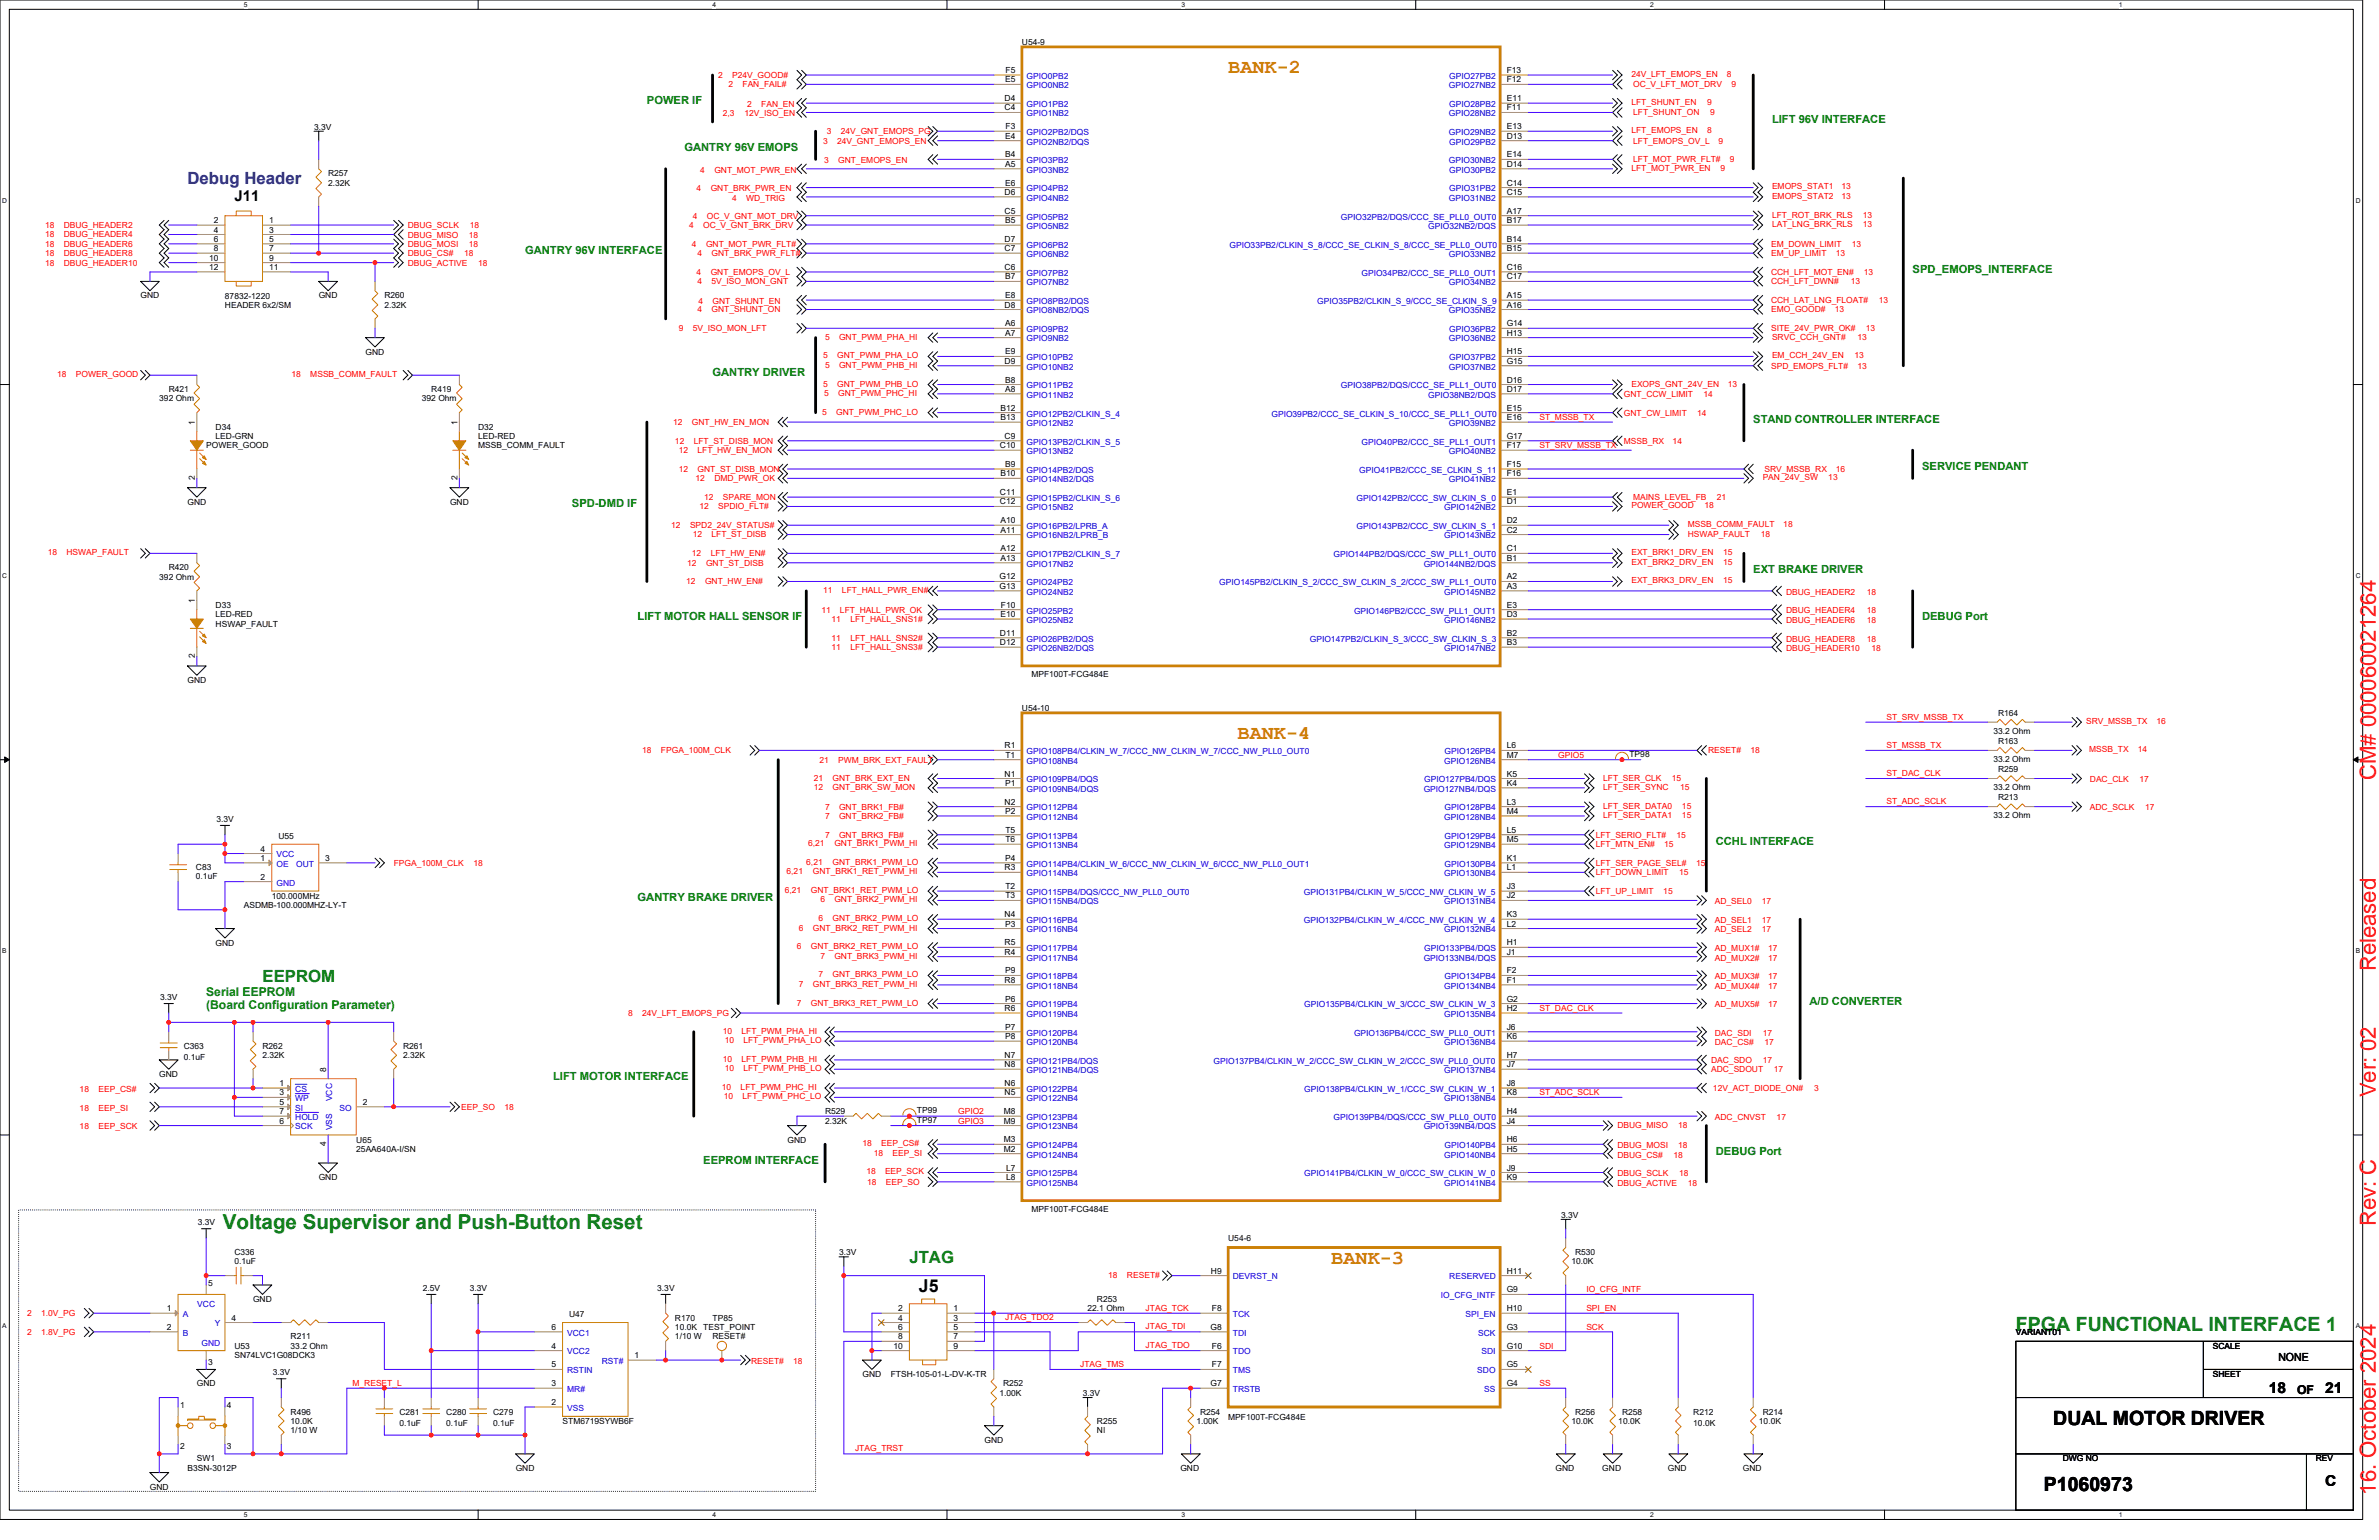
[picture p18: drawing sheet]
<svg xmlns="http://www.w3.org/2000/svg" width="432mm" height="279mm" viewBox="0 0 432 279" stroke-linecap="round" stroke-linejoin="round" font-family="sans-serif">
<defs><g id="words">
<g font-size="4" fill="#f00">
<text x="431.2" y="141.5" transform="rotate(-90 431.2 141.5)">CM# 000060021264</text>
<text x="431.2" y="176.2" transform="rotate(-90 431.2 176.2)">Released</text>
<text x="431.2" y="199.1" transform="rotate(-90 431.2 199.1)">Ver: 02</text>
<text x="431.2" y="222.5" transform="rotate(-90 431.2 222.5)">Rev: C</text>
<text x="431.2" y="271.2" transform="rotate(-90 431.2 271.2)">16. October 2024</text>
</g>
<text font-size="3.7" fill="#008000" x="40.4" y="223">Voltage Supervisor and Push-Button Reset</text>
<g font-size="3.6" fill="#cc8006">
<text x="222.9" y="13.2">BANK-2</text>
<text x="224.6" y="134">BANK-4</text>
<text x="241.6" y="229.3">BANK-3</text>
</g>
<text font-size="3.6" fill="#008000" x="365.9" y="241.6">FPGA FUNCTIONAL INTERFACE 1</text>
<g font-size="3.6">
<text x="372.7" y="258.6">DUAL MOTOR DRIVER</text>
<text x="371" y="270.5">P1060973</text>
</g>
<text font-size="3.2" x="166.8" y="234.4">J5</text>
<text font-size="3" fill="#004080" x="34" y="33.5">Debug Header</text>
<g font-size="3" fill="#008000">
<text x="47.6" y="178.1">EEPROM</text>
<text x="165.1" y="229.2">JTAG</text>
</g>
<g font-size="2.7">
<text x="42.5" y="36.6">J11</text>
<text x="411.8" y="252.7">18</text>
<text x="422" y="252.7">21</text>
<text x="422" y="269.7">C</text>
</g>
<g font-size="2.2" fill="#008000">
<text x="37.4" y="180.7">Serial EEPROM</text>
<text x="37.4" y="183">(Board Configuration Parameter)</text>
</g>
<text font-size="2.2" x="416.9" y="252.9">OF</text>
<g font-size="2" fill="#008000">
<text x="117.4" y="18.9">POWER IF</text>
<text x="321.6" y="22.3">LIFT 96V INTERFACE</text>
<text x="124.2" y="27.4">GANTRY 96V EMOPS</text>
<text x="95.3" y="46.1">GANTRY 96V INTERFACE</text>
<text x="347.2" y="49.5">SPD_EMOPS_INTERFACE</text>
<text x="129.3" y="68.2">GANTRY DRIVER</text>
<text x="318.2" y="76.8">STAND CONTROLLER INTERFACE</text>
<text x="348.9" y="85.3">SERVICE PENDANT</text>
<text x="103.8" y="92.1">SPD-DMD IF</text>
<text x="318.2" y="104">EXT BRAKE DRIVER</text>
<text x="115.7" y="112.5">LIFT MOTOR HALL SENSOR IF</text>
<text x="348.9" y="112.5">DEBUG Port</text>
<text x="311.4" y="153.3">CCHL INTERFACE</text>
<text x="115.7" y="163.6">GANTRY BRAKE DRIVER</text>
<text x="328.4" y="182.3">A/D CONVERTER</text>
<text x="100.4" y="195.9">LIFT MOTOR INTERFACE</text>
<text x="311.4" y="209.5">DEBUG Port</text>
<text x="127.6" y="211.2">EEPROM INTERFACE</text>
</g>
<text font-size="2" x="413.5" y="246.9">NONE</text>
<g font-size="1.5">
<text x="185.5" y="8.2">U54-9</text>
<text x="182.4" y="14.9">E5</text>
<text x="182.5" y="13.3">F5</text>
<text x="273.5" y="14.9">F12</text>
<text x="273.5" y="13.3">F13</text>
<text x="57" y="23.5">3.3V</text>
<text x="182.4" y="18.4">D4</text>
<text x="182.4" y="20">C4</text>
<text x="182.5" y="23.5">F3</text>
<text x="273.5" y="20">F11</text>
<text x="273.5" y="23.5">E13</text>
<text x="273.5" y="18.4">E11</text>
<text x="182.4" y="25.2">E4</text>
<text x="182.4" y="28.6">B4</text>
<text x="273.5" y="28.6">E14</text>
<text x="273.5" y="25.2">D13</text>
<text x="59.6" y="32">R257</text>
<text x="59.6" y="33.7">2.32K</text>
<text x="182.4" y="35.4">D6</text>
<text x="182.4" y="30.3">A5</text>
<text x="182.4" y="33.7">E6</text>
<text x="273.5" y="35.4">C15</text>
<text x="273.5" y="30.3">D14</text>
<text x="273.5" y="33.7">C14</text>
<text x="38.8" y="40.5">2</text>
<text x="48.8" y="40.5">1</text>
<text x="182.4" y="38.8">C5</text>
<text x="182.4" y="40.5">B5</text>
<text x="273.5" y="38.8">A17</text>
<text x="273.5" y="40.5">B17</text>
<text x="38" y="47.3">10</text>
<text x="38.8" y="42.2">4</text>
<text x="38.8" y="43.9">6</text>
<text x="38.8" y="45.6">8</text>
<text x="48.8" y="42.2">3</text>
<text x="48.8" y="43.9">5</text>
<text x="48.8" y="45.6">7</text>
<text x="48.8" y="47.3">9</text>
<text x="182.4" y="43.9">D7</text>
<text x="182.4" y="45.6">C7</text>
<text x="273.5" y="43.9">B14</text>
<text x="273.5" y="45.6">B15</text>
<text x="38" y="49">12</text>
<text x="48.8" y="49">11</text>
<text x="182.4" y="49">C6</text>
<text x="182.4" y="50.7">B7</text>
<text x="273.5" y="49">C16</text>
<text x="273.5" y="50.7">C17</text>
<text x="25.5" y="54.1">GND</text>
<text x="40.8" y="55.8">HEADER 6x2/SM</text>
<text x="40.8" y="54.3">87832-1220</text>
<text x="57.8" y="54.1">GND</text>
<text x="69.8" y="54.1">R260</text>
<text x="69.8" y="55.8">2.32K</text>
<text x="182.4" y="55.8">D8</text>
<text x="182.4" y="54.1">E8</text>
<text x="182.4" y="59.2">A6</text>
<text x="273.5" y="54.1">A15</text>
<text x="273.5" y="55.8">A16</text>
<text x="273.5" y="59.2">G14</text>
<text x="66.4" y="64.3">GND</text>
<text x="182.4" y="66">D9</text>
<text x="182.4" y="64.3">E9</text>
<text x="182.4" y="60.9">A7</text>
<text x="273.5" y="60.9">H13</text>
<text x="273.5" y="66">G15</text>
<text x="273.5" y="64.3">H15</text>
<text x="30.6" y="71.1">R421</text>
<text x="78.3" y="71.1">R419</text>
<text x="182.4" y="71.1">A8</text>
<text x="182.4" y="69.4">B8</text>
<text x="273.5" y="69.4">D16</text>
<text x="273.5" y="71.1">D17</text>
<text x="28.9" y="72.8">392 Ohm</text>
<text x="35.4" y="77.1" transform="rotate(-90 35.4 77.1)">1</text>
<text x="39.1" y="78">D34</text>
<text x="76.6" y="72.8">392 Ohm</text>
<text x="83" y="77.1" transform="rotate(-90 83 77.1)">1</text>
<text x="86.8" y="78">D32</text>
<text x="181.6" y="76.2">B13</text>
<text x="181.6" y="74.5">B12</text>
<text x="273.5" y="74.5">E15</text>
<text x="273.5" y="76.2">E16</text>
<text x="37.4" y="81.3">POWER_GOOD</text>
<text x="39.1" y="79.7">LED-GRN</text>
<text x="86.8" y="79.7">LED-RED</text>
<text x="86.8" y="81.3">MSSB_COMM_FAULT</text>
<text x="181.5" y="81.3">C10</text>
<text x="182.4" y="79.6">C9</text>
<text x="273.5" y="79.6">G17</text>
<text x="273.5" y="81.3">F17</text>
<text x="35.4" y="87.1" transform="rotate(-90 35.4 87.1)">2</text>
<text x="83" y="87.1" transform="rotate(-90 83 87.1)">2</text>
<text x="181.5" y="89.8">C11</text>
<text x="181.6" y="86.4">B10</text>
<text x="182.4" y="84.7">B9</text>
<text x="273.5" y="86.4">F16</text>
<text x="273.5" y="84.7">F15</text>
<text x="273.5" y="89.8">E1</text>
<text x="34" y="91.6">GND</text>
<text x="81.7" y="91.6">GND</text>
<text x="181.5" y="91.5">C12</text>
<text x="181.6" y="94.9">A10</text>
<text x="273.5" y="94.9">D2</text>
<text x="273.5" y="91.5">D1</text>
<text x="181.6" y="96.6">A11</text>
<text x="181.6" y="100">A12</text>
<text x="181.6" y="101.7">A13</text>
<text x="273.5" y="100">C1</text>
<text x="273.5" y="96.6">C2</text>
<text x="273.5" y="101.7">B1</text>
<text x="28.9" y="105.2">392 Ohm</text>
<text x="30.6" y="103.5">R420</text>
<text x="181.4" y="105.1">G12</text>
<text x="181.4" y="106.8">G13</text>
<text x="273.5" y="105.1">A2</text>
<text x="273.5" y="106.8">A3</text>
<text x="35.4" y="109.4" transform="rotate(-90 35.4 109.4)">1</text>
<text x="39.1" y="110.3">D33</text>
<text x="39.1" y="112">LED-RED</text>
<text x="39.1" y="113.7">HSWAP_FAULT</text>
<text x="181.6" y="112">E10</text>
<text x="181.7" y="110.3">F10</text>
<text x="273.5" y="110.3">E3</text>
<text x="273.5" y="112">D3</text>
<text x="35.4" y="119.4" transform="rotate(-90 35.4 119.4)">2</text>
<text x="181.5" y="115.4">D11</text>
<text x="181.5" y="117.1">D12</text>
<text x="273.5" y="115.4">B2</text>
<text x="273.5" y="117.1">B3</text>
<text x="34" y="123.9">GND</text>
<text x="187.2" y="122.9">MPF100T-FCG484E</text>
<text x="185.5" y="129">U54-10</text>
<text x="362.6" y="129.9">R164</text>
<text x="182.4" y="135.8">R1</text>
<text x="182.5" y="137.5">T1</text>
<text x="273.5" y="135.8">L6</text>
<text x="273.5" y="137.5">M7</text>
<text x="295.8" y="137.4">TP98</text>
<text x="361.8" y="133.1">33.2 Ohm</text>
<text x="362.6" y="135">R163</text>
<text x="182.4" y="140.9">N1</text>
<text x="182.4" y="142.6">P1</text>
<text x="273.5" y="140.9">K5</text>
<text x="273.5" y="142.6">K4</text>
<text x="361.8" y="138.2">33.2 Ohm</text>
<text x="361.8" y="143.3">33.2 Ohm</text>
<text x="362.6" y="140.1">R259</text>
<text x="39.3" y="149.1">3.3V</text>
<text x="182.4" y="146">N2</text>
<text x="182.4" y="147.7">P2</text>
<text x="273.5" y="146">L3</text>
<text x="273.5" y="147.7">M4</text>
<text x="361.8" y="148.4">33.2 Ohm</text>
<text x="362.6" y="145.2">R213</text>
<text x="47.3" y="154.5">4</text>
<text x="50.5" y="152.1">U55</text>
<text x="182.5" y="151.1">T5</text>
<text x="182.5" y="152.8">T6</text>
<text x="273.5" y="151.1">L5</text>
<text x="273.5" y="152.8">M5</text>
<text x="35.6" y="157.9">C83</text>
<text x="35.6" y="159.5">0.1uF</text>
<text x="47.3" y="156.2">1</text>
<text x="47.3" y="159.6">2</text>
<text x="59" y="156.2">3</text>
<text x="182.4" y="157.9">R3</text>
<text x="182.4" y="156.2">P4</text>
<text x="182.5" y="161.3">T2</text>
<text x="273.5" y="161.3">J3</text>
<text x="273.5" y="156.2">K1</text>
<text x="273.5" y="157.9">L1</text>
<text x="44.2" y="164.7">ASDMB-100.000MHZ-LY-T</text>
<text x="49.3" y="163">100.000MHz</text>
<text x="182.4" y="166.4">N4</text>
<text x="182.5" y="163">T3</text>
<text x="273.5" y="166.4">K3</text>
<text x="273.5" y="163">J2</text>
<text x="39.1" y="171.6">GND</text>
<text x="182.4" y="171.5">R5</text>
<text x="182.4" y="173.2">R4</text>
<text x="182.4" y="168.1">P3</text>
<text x="273.5" y="168.1">L2</text>
<text x="273.5" y="171.5">H1</text>
<text x="273.5" y="173.2">J1</text>
<text x="182.4" y="178.3">R8</text>
<text x="182.4" y="176.6">P9</text>
<text x="273.5" y="176.6">F2</text>
<text x="273.5" y="178.3">F1</text>
<text x="29.1" y="181.4">3.3V</text>
<text x="182.4" y="183.4">R6</text>
<text x="182.4" y="181.7">P6</text>
<text x="273.5" y="181.7">G2</text>
<text x="273.5" y="183.4">H2</text>
<text x="33.3" y="190.3">C363</text>
<text x="47.6" y="190.3">R262</text>
<text x="47.6" y="192">2.32K</text>
<text x="73.2" y="190.3">R261</text>
<text x="73.2" y="192">2.32K</text>
<text x="182.4" y="191.9">N7</text>
<text x="182.4" y="186.8">P7</text>
<text x="182.4" y="188.5">P8</text>
<text x="273.5" y="191.9">H7</text>
<text x="273.5" y="186.8">J6</text>
<text x="273.5" y="188.5">K6</text>
<text x="28.9" y="195.4">GND</text>
<text x="33.3" y="192.3">0.1uF</text>
<text x="50.7" y="197">1</text>
<text x="59.2" y="194.5" transform="rotate(-90 59.2 194.5)">8</text>
<text x="182.4" y="193.6">N8</text>
<text x="182.4" y="197">N6</text>
<text x="273.5" y="197">J8</text>
<text x="273.5" y="193.6">J7</text>
<text x="50.7" y="200.4">5</text>
<text x="50.7" y="203.9">6</text>
<text x="50.7" y="198.7">3</text>
<text x="50.7" y="202.1">7</text>
<text x="65.8" y="200.4">2</text>
<text x="149.8" y="202.2">R529</text>
<text x="149.8" y="203.9">2.32K</text>
<text x="166.4" y="202">TP99</text>
<text x="166.4" y="203.7">TP97</text>
<text x="182.2" y="202.1">M8</text>
<text x="182.2" y="203.9">M9</text>
<text x="182.4" y="198.7">N5</text>
<text x="273.5" y="202.1">H4</text>
<text x="273.5" y="198.7">K8</text>
<text x="273.5" y="203.9">J4</text>
<text x="59.2" y="207.9" transform="rotate(-90 59.2 207.9)">4</text>
<text x="64.7" y="207.3">U65</text>
<text x="64.7" y="209">25AA640A-I/SN</text>
<text x="142.9" y="207.3">GND</text>
<text x="182.2" y="207.2">M3</text>
<text x="182.2" y="209">M2</text>
<text x="273.5" y="207.2">H6</text>
<text x="273.5" y="209">H5</text>
<text x="57.8" y="214.1">GND</text>
<text x="182.6" y="212.4">L7</text>
<text x="182.6" y="214.1">L8</text>
<text x="273.5" y="212.4">J9</text>
<text x="273.5" y="214.1">K9</text>
<text x="187.2" y="219.9">MPF100T-FCG484E</text>
<text x="283.3" y="220.9">3.3V</text>
<text x="35.9" y="222.3">3.3V</text>
<text x="42.5" y="227.7">C336</text>
<text x="152.3" y="227.7">3.3V</text>
<text x="222.9" y="225.1">U54-6</text>
<text x="285.9" y="227.7">R530</text>
<text x="37.8" y="233.3">5</text>
<text x="42.5" y="229.4">0.1uF</text>
<text x="219.8" y="231.1">H9</text>
<text x="273.5" y="231.1">H11</text>
<text x="285.2" y="229.4">10.0K</text>
<text x="30.3" y="237.9">1</text>
<text x="42" y="239.6">4</text>
<text x="45.9" y="236.2">GND</text>
<text x="76.8" y="234.2">2.5V</text>
<text x="85.3" y="234.2">3.3V</text>
<text x="103.3" y="238.9">U47</text>
<text x="119.3" y="234.2">3.3V</text>
<text x="122.5" y="239.6">R170</text>
<text x="129.3" y="239.6">TP85</text>
<text x="163" y="237.9">2</text>
<text x="163" y="239.6">4</text>
<text x="173.1" y="237.9">1</text>
<text x="173.1" y="239.6">3</text>
<text x="197.4" y="237.9">22.1 Ohm</text>
<text x="199.1" y="236.2">R253</text>
<text x="220" y="237.9">F8</text>
<text x="273.5" y="237.9">H10</text>
<text x="273.5" y="234.5">G9</text>
<text x="30.3" y="241.3">2</text>
<text x="42.5" y="244.7">U53</text>
<text x="52.7" y="243">R211</text>
<text x="52.7" y="244.7">33.2 Ohm</text>
<text x="100.1" y="241.3">6</text>
<text x="100.1" y="244.7">4</text>
<text x="122.5" y="241.3">10.0K</text>
<text x="122.5" y="243">1/10 W</text>
<text x="127.6" y="241.3">TEST_POINT</text>
<text x="129.3" y="243">RESET#</text>
<text x="162.2" y="244.7">10</text>
<text x="163" y="241.3">6</text>
<text x="163" y="243">8</text>
<text x="173.1" y="241.3">5</text>
<text x="173.1" y="243">7</text>
<text x="173.1" y="244.7">9</text>
<text x="219.7" y="241.3">G8</text>
<text x="220" y="244.7">F6</text>
<text x="273.5" y="244.7">G10</text>
<text x="273.5" y="241.3">G3</text>
<text x="365.9" y="242.2">VARIANT01</text>
<text x="401.6" y="244.7">SCALE</text>
<text x="35.7" y="251.5">GND</text>
<text x="37.8" y="247.6">3</text>
<text x="42.5" y="246.4">SN74LVC1G08DCK3</text>
<text x="49.5" y="249.5">3.3V</text>
<text x="100.1" y="248.1">5</text>
<text x="100.1" y="251.5">3</text>
<text x="115.2" y="246.4">1</text>
<text x="156.5" y="249.8">GND</text>
<text x="161.7" y="249.8">FTSH-105-01-L-DV-K-TR</text>
<text x="182.1" y="251.5">R252</text>
<text x="219.7" y="251.5">G7</text>
<text x="220" y="248.1">F7</text>
<text x="273.5" y="251.5">G4</text>
<text x="273.5" y="248.1">G5</text>
<text x="401.6" y="249.8">SHEET</text>
<text x="32.7" y="255.4">1</text>
<text x="41.2" y="255.4">4</text>
<text x="52.7" y="256.6">R496</text>
<text x="72.5" y="256.6">C281</text>
<text x="81" y="256.6">C280</text>
<text x="89.5" y="256.6">C279</text>
<text x="100.1" y="254.9">2</text>
<text x="181.4" y="253.2">1.00K</text>
<text x="196.6" y="253.2">3.3V</text>
<text x="217.8" y="256.6">R254</text>
<text x="222.9" y="257.7">MPF100T-FCG484E</text>
<text x="285.9" y="256.6">R256</text>
<text x="294.4" y="256.6">R258</text>
<text x="307.3" y="256.6">R212</text>
<text x="319.9" y="256.6">R214</text>
<text x="32.7" y="262.9">2</text>
<text x="41.2" y="262.9">3</text>
<text x="52.7" y="258.3">10.0K</text>
<text x="52.7" y="260">1/10 W</text>
<text x="72.5" y="258.7">0.1uF</text>
<text x="81" y="258.7">0.1uF</text>
<text x="89.5" y="258.7">0.1uF</text>
<text x="102.1" y="258.3">STM6719SYWB6F</text>
<text x="178.7" y="261.7">GND</text>
<text x="199.1" y="258.3">R255</text>
<text x="199.1" y="260">NI</text>
<text x="217.1" y="258.3">1.00K</text>
<text x="285.2" y="258.3">10.0K</text>
<text x="293.7" y="258.3">10.0K</text>
<text x="307.3" y="258.7">10.0K</text>
<text x="319.3" y="258.3">10.0K</text>
<text x="34" y="266.8">B3SN-3012P</text>
<text x="35.7" y="265.2">SW1</text>
<text x="93.6" y="266.8">GND</text>
<text x="214.2" y="266.8">GND</text>
<text x="282.3" y="266.8">GND</text>
<text x="290.8" y="266.8">GND</text>
<text x="302.7" y="266.8">GND</text>
<text x="316.4" y="266.8">GND</text>
<text x="374.4" y="265.2">DWG NO</text>
<text x="420.3" y="265.2">REV</text>
<text x="27.2" y="270.3">GND</text>
</g>
<g font-size="1.5" fill="#f00">
<text x="130.3" y="14.1">2</text>
<text x="132.2" y="15.8">2</text>
<text x="132.9" y="14.1">P24V_GOOD#</text>
<text x="134.8" y="15.8">FAN_FAIL#</text>
<text x="296.1" y="14">24V_LFT_EMOPS_EN</text>
<text x="296.4" y="15.8">OC_V_LFT_MOT_DRV</text>
<text x="313.5" y="14">8</text>
<text x="314.3" y="15.8">9</text>
<text x="131.2" y="21.1">2,3</text>
<text x="135.1" y="21.1">12V_ISO_EN</text>
<text x="135.6" y="19.4">2</text>
<text x="138.2" y="19.4">FAN_EN</text>
<text x="296.1" y="19.1">LFT_SHUNT_EN</text>
<text x="296.4" y="20.9">LFT_SHUNT_ON</text>
<text x="309.9" y="19.1">9</text>
<text x="310.4" y="20.9">9</text>
<text x="149.4" y="26.2">3</text>
<text x="149.6" y="29.6">3</text>
<text x="150.1" y="24.3">3</text>
<text x="152" y="26.2">24V_GNT_EMOPS_EN</text>
<text x="152.1" y="29.6">GNT_EMOPS_EN</text>
<text x="152.6" y="24.3">24V_GNT_EMOPS_PG</text>
<text x="296.1" y="24.2">LFT_EMOPS_EN</text>
<text x="296.4" y="26">LFT_EMOPS_OV_L</text>
<text x="296.4" y="29.4">LFT_MOT_PWR_FLT#</text>
<text x="309.9" y="24.2">8</text>
<text x="311.9" y="26">9</text>
<text x="314" y="29.4">9</text>
<text x="126.4" y="34.7">4</text>
<text x="127.1" y="31.3">4</text>
<text x="129" y="34.7">GNT_BRK_PWR_EN</text>
<text x="129.7" y="31.3">GNT_MOT_PWR_EN</text>
<text x="296.1" y="31">LFT_MOT_PWR_EN</text>
<text x="312.3" y="31">9</text>
<text x="321.6" y="34.4">EMOPS_STAT1</text>
<text x="334.2" y="34.4">13</text>
<text x="8.2" y="41.4">18</text>
<text x="11.6" y="41.4">DBUG_HEADER2</text>
<text x="74" y="41.4">DBUG_SCLK</text>
<text x="85.3" y="41.4">18</text>
<text x="125.1" y="41.4">4</text>
<text x="125.8" y="39.7">4</text>
<text x="127.6" y="41.4">OC_V_GNT_BRK_DRV</text>
<text x="128.3" y="39.7">OC_V_GNT_MOT_DRV</text>
<text x="132.9" y="36.4">4</text>
<text x="135.4" y="36.4">WD_TRIG</text>
<text x="321.6" y="36.1">EMOPS_STAT2</text>
<text x="321.6" y="39.5">LFT_ROT_BRK_RLS</text>
<text x="321.6" y="41.2">LAT_LNG_BRK_RLS</text>
<text x="334.2" y="36.1">13</text>
<text x="338.1" y="41.2">13</text>
<text x="338.1" y="39.5">13</text>
<text x="8.2" y="43.1">18</text>
<text x="8.2" y="44.8">18</text>
<text x="8.2" y="46.5">18</text>
<text x="11.6" y="43.1">DBUG_HEADER4</text>
<text x="11.6" y="44.8">DBUG_HEADER6</text>
<text x="11.6" y="46.5">DBUG_HEADER8</text>
<text x="74" y="43.2">DBUG_MISO</text>
<text x="74" y="44.8">DBUG_MOSI</text>
<text x="74" y="46.5">DBUG_CS#</text>
<text x="84.2" y="46.5">18</text>
<text x="85.1" y="43.2">18</text>
<text x="85.1" y="44.8">18</text>
<text x="125.6" y="44.8">4</text>
<text x="126.6" y="46.5">4</text>
<text x="128.1" y="44.8">GNT_MOT_PWR_FLT#</text>
<text x="129.2" y="46.5">GNT_BRK_PWR_FLT#</text>
<text x="321.5" y="44.8">EM_DOWN_LIMIT</text>
<text x="321.5" y="46.5">EM_UP_LIMIT</text>
<text x="333.2" y="46.5">13</text>
<text x="336.1" y="44.8">13</text>
<text x="8.2" y="48.2">18</text>
<text x="11.6" y="48.2">DBUG_HEADER10</text>
<text x="74" y="48.2">DBUG_ACTIVE</text>
<text x="86.8" y="48.2">18</text>
<text x="126.4" y="49.9">4</text>
<text x="126.6" y="51.6">4</text>
<text x="129" y="49.9">GNT_EMOPS_OV_L</text>
<text x="129.2" y="51.6">5V_ISO_MON_GNT</text>
<text x="321.5" y="49.9">CCH_LFT_MOT_EN#</text>
<text x="321.5" y="51.6">CCH_LFT_DWN#</text>
<text x="335.9" y="51.6">13</text>
<text x="338.3" y="49.9">13</text>
<text x="126.6" y="56.7">4</text>
<text x="126.8" y="55.1">4</text>
<text x="129.2" y="56.7">GNT_SHUNT_ON</text>
<text x="129.3" y="55.1">GNT_SHUNT_EN</text>
<text x="321.5" y="55">CCH_LAT_LNG_FLOAT#</text>
<text x="321.5" y="56.7">EMO_GOOD#</text>
<text x="333" y="56.7">13</text>
<text x="341" y="55">13</text>
<text x="123.2" y="60.1">9</text>
<text x="125.8" y="60.1">5V_ISO_MON_LFT</text>
<text x="149.4" y="65">5</text>
<text x="149.8" y="61.6">5</text>
<text x="152" y="65">GNT_PWM_PHA_LO</text>
<text x="152.3" y="61.6">GNT_PWM_PHA_HI</text>
<text x="321.5" y="60.1">SITE_24V_PWR_OK#</text>
<text x="321.6" y="61.6">SRVC_CCH_GNT#</text>
<text x="321.6" y="65">EM_CCH_24V_EN</text>
<text x="336.6" y="65">13</text>
<text x="337.1" y="61.6">13</text>
<text x="338.6" y="60.1">13</text>
<text x="10.4" y="68.4">18</text>
<text x="13.8" y="68.4">POWER_GOOD</text>
<text x="52.9" y="68.4">18</text>
<text x="56.3" y="68.4">MSSB_COMM_FAULT</text>
<text x="149.4" y="70.1">5</text>
<text x="149.6" y="71.8">5</text>
<text x="149.8" y="66.7">5</text>
<text x="152" y="70.1">GNT_PWM_PHB_LO</text>
<text x="152.1" y="71.8">GNT_PWM_PHC_HI</text>
<text x="152.3" y="66.7">GNT_PWM_PHB_HI</text>
<text x="294.7" y="72">GNT_CCW_LIMIT</text>
<text x="296.1" y="70.1">EXOPS_GNT_24V_EN</text>
<text x="309.2" y="72">14</text>
<text x="313.6" y="70.1">13</text>
<text x="321.5" y="66.9">SPD_EMOPS_FLT#</text>
<text x="337.1" y="66.9">13</text>
<text x="122.2" y="77.1">12</text>
<text x="125.6" y="77.1">GNT_HW_EN_MON</text>
<text x="149.2" y="75.2">5</text>
<text x="151.8" y="75.2">GNT_PWM_PHC_LO</text>
<text x="279.4" y="76.1">ST_MSSB_TX</text>
<text x="294.7" y="75.4">GNT_CW_LIMIT</text>
<text x="308" y="75.4">14</text>
<text x="122.5" y="80.5">12</text>
<text x="123.2" y="82.2">12</text>
<text x="125.9" y="80.5">LFT_ST_DISB_MON</text>
<text x="126.6" y="82.2">LFT_HW_EN_MON</text>
<text x="279.4" y="81.2">ST_SRV_MSSB_TX</text>
<text x="294.7" y="80.5">MSSB_RX</text>
<text x="303.6" y="80.5">14</text>
<text x="123.2" y="85.6">12</text>
<text x="126.3" y="87.3">12</text>
<text x="126.6" y="85.6">GNT_ST_DISB_MON</text>
<text x="129.7" y="87.3">DMD_PWR_OK</text>
<text x="319.9" y="87.1">PAN_24V_SW</text>
<text x="320.3" y="85.6">SRV_MSSB_RX</text>
<text x="331.9" y="87.1">13</text>
<text x="333.2" y="85.6">16</text>
<text x="121.8" y="95.8">12</text>
<text x="125.2" y="95.8">SPD2_24V_STATUS#</text>
<text x="126.9" y="92.4">12</text>
<text x="127.8" y="90.7">12</text>
<text x="130.3" y="92.4">SPDIO_FLT#</text>
<text x="131.2" y="90.7">SPARE_MON</text>
<text x="296.1" y="92.2">POWER_GOOD</text>
<text x="296.4" y="90.7">MAINS_LEVEL_FB</text>
<text x="306.3" y="95.7">MSSB_COMM_FAULT</text>
<text x="309.4" y="92.2">18</text>
<text x="311.6" y="90.7">21</text>
<text x="323.7" y="95.7">18</text>
<text x="8.7" y="100.8">18</text>
<text x="12.1" y="100.8">HSWAP_FAULT</text>
<text x="125.6" y="100.9">12</text>
<text x="125.8" y="97.5">12</text>
<text x="129" y="100.9">LFT_HW_EN#</text>
<text x="129.2" y="97.5">LFT_ST_DISB</text>
<text x="296.1" y="100.8">EXT_BRK1_DRV_EN</text>
<text x="306.3" y="97.3">HSWAP_FAULT</text>
<text x="312.8" y="100.8">15</text>
<text x="319.6" y="97.3">18</text>
<text x="124.6" y="106">12</text>
<text x="124.7" y="102.6">12</text>
<text x="128" y="106">GNT_HW_EN#</text>
<text x="128.1" y="102.6">GNT_ST_DISB</text>
<text x="149.4" y="107.6">11</text>
<text x="152.8" y="107.6">LFT_HALL_PWR_EN#</text>
<text x="296.1" y="102.4">EXT_BRK2_DRV_EN</text>
<text x="296.1" y="105.9">EXT_BRK3_DRV_EN</text>
<text x="312.8" y="102.4">15</text>
<text x="312.8" y="105.9">15</text>
<text x="324.2" y="107.9">DBUG_HEADER2</text>
<text x="338.8" y="107.9">18</text>
<text x="149.1" y="111.1">11</text>
<text x="150.9" y="112.8">11</text>
<text x="152.5" y="111.1">LFT_HALL_PWR_OK</text>
<text x="154.3" y="112.8">LFT_HALL_SNS1#</text>
<text x="324.2" y="111.3">DBUG_HEADER4</text>
<text x="324.2" y="113">DBUG_HEADER6</text>
<text x="338.8" y="111.3">18</text>
<text x="338.8" y="113">18</text>
<text x="150.9" y="116.2">11</text>
<text x="150.9" y="117.9">11</text>
<text x="154.3" y="116.2">LFT_HALL_SNS2#</text>
<text x="154.3" y="117.9">LFT_HALL_SNS3#</text>
<text x="324.2" y="116.4">DBUG_HEADER8</text>
<text x="324.2" y="118.1">DBUG_HEADER10</text>
<text x="338.8" y="116.4">18</text>
<text x="339.7" y="118.1">18</text>
<text x="342.4" y="130.6">ST_SRV_MSSB_TX</text>
<text x="378.6" y="131.4">SRV_MSSB_TX</text>
<text x="391.4" y="131.4">16</text>
<text x="116.6" y="136.7">18</text>
<text x="120" y="136.7">FPGA_100M_CLK</text>
<text x="282.8" y="137.5">GPIO5</text>
<text x="310" y="136.7">RESET#</text>
<text x="317.7" y="136.7">18</text>
<text x="342.4" y="135.7">ST_MSSB_TX</text>
<text x="379.2" y="136.5">MSSB_TX</text>
<text x="388" y="136.5">14</text>
<text x="147.7" y="143.3">12</text>
<text x="147.7" y="141.6">21</text>
<text x="148.7" y="138.4">21</text>
<text x="151.1" y="143.3">GNT_BRK_SW_MON</text>
<text x="151.1" y="141.6">GNT_BRK_EXT_EN</text>
<text x="152.1" y="138.4">PWM_BRK_EXT_FAULT</text>
<text x="291" y="143.3">LFT_SER_SYNC</text>
<text x="291" y="141.6">LFT_SER_CLK</text>
<text x="303.4" y="141.6">15</text>
<text x="304.9" y="143.3">15</text>
<text x="342.4" y="140.8">ST_DAC_CLK</text>
<text x="379.3" y="141.9">DAC_CLK</text>
<text x="388.3" y="141.9">17</text>
<text x="149.8" y="148.6">7</text>
<text x="149.8" y="146.9">7</text>
<text x="152.3" y="148.6">GNT_BRK2_FB#</text>
<text x="152.3" y="146.9">GNT_BRK1_FB#</text>
<text x="291" y="146.7">LFT_SER_DATA0</text>
<text x="291" y="148.4">LFT_SER_DATA1</text>
<text x="305.3" y="146.7">15</text>
<text x="305.3" y="148.4">15</text>
<text x="342.4" y="145.9">ST_ADC_SCLK</text>
<text x="379.3" y="147">ADC_SCLK</text>
<text x="389.4" y="147">17</text>
<text x="146.7" y="153.5">6,21</text>
<text x="149.8" y="152">7</text>
<text x="151.4" y="153.5">GNT_BRK1_PWM_HI</text>
<text x="152.3" y="152">GNT_BRK3_FB#</text>
<text x="289.6" y="152">LFT_SERIO_FLT#</text>
<text x="289.6" y="153.7">LFT_MTN_EN#</text>
<text x="302.1" y="153.7">15</text>
<text x="304.3" y="152">15</text>
<text x="71.5" y="157.1">FPGA_100M_CLK</text>
<text x="85.9" y="157.1">18</text>
<text x="142.8" y="158.6">6,21</text>
<text x="146.3" y="156.9">6,21</text>
<text x="147.5" y="158.6">GNT_BRK1_RET_PWM_HI</text>
<text x="151.1" y="156.9">GNT_BRK1_PWM_LO</text>
<text x="289.6" y="157.1">LFT_SER_PAGE_SEL#</text>
<text x="289.6" y="158.8">LFT_DOWN_LIMIT</text>
<text x="304.8" y="158.8">15</text>
<text x="307.8" y="157.1">15</text>
<text x="142.4" y="162">6,21</text>
<text x="147.2" y="162">GNT_BRK1_RET_PWM_LO</text>
<text x="148.6" y="167.1">6</text>
<text x="148.9" y="163.7">6</text>
<text x="151.1" y="167.1">GNT_BRK2_PWM_LO</text>
<text x="151.4" y="163.7">GNT_BRK2_PWM_HI</text>
<text x="289.6" y="162.2">LFT_UP_LIMIT</text>
<text x="301.9" y="162.2">15</text>
<text x="311.3" y="164.1">AD_SEL0</text>
<text x="311.3" y="167.5">AD_SEL1</text>
<text x="319.8" y="164.1">17</text>
<text x="319.8" y="167.5">17</text>
<text x="144.7" y="172.2">6</text>
<text x="145" y="168.8">6</text>
<text x="147.2" y="172.2">GNT_BRK2_RET_PWM_LO</text>
<text x="147.5" y="168.8">GNT_BRK2_RET_PWM_HI</text>
<text x="148.9" y="173.9">7</text>
<text x="151.4" y="173.9">GNT_BRK3_PWM_HI</text>
<text x="311.3" y="169.2">AD_SEL2</text>
<text x="311.3" y="172.6">AD_MUX1#</text>
<text x="319.8" y="169.2">17</text>
<text x="320.9" y="172.6">17</text>
<text x="145" y="179">7</text>
<text x="147.5" y="179">GNT_BRK3_RET_PWM_HI</text>
<text x="148.6" y="177.3">7</text>
<text x="151.1" y="177.3">GNT_BRK3_PWM_LO</text>
<text x="311.3" y="174.3">AD_MUX2#</text>
<text x="311.3" y="177.7">AD_MUX3#</text>
<text x="311.3" y="179.4">AD_MUX4#</text>
<text x="320.9" y="174.3">17</text>
<text x="320.9" y="177.7">17</text>
<text x="320.9" y="179.4">17</text>
<text x="114" y="184.3">8</text>
<text x="116.6" y="184.3">24V_LFT_EMOPS_PG</text>
<text x="144.7" y="182.4">7</text>
<text x="147.2" y="182.4">GNT_BRK3_RET_PWM_LO</text>
<text x="279.4" y="183.3">ST_DAC_CLK</text>
<text x="311.3" y="182.8">AD_MUX5#</text>
<text x="320.9" y="182.8">17</text>
<text x="131.2" y="187.5">10</text>
<text x="131.6" y="189.3">10</text>
<text x="134.6" y="187.5">LFT_PWM_PHA_HI</text>
<text x="134.9" y="189.3">LFT_PWM_PHA_LO</text>
<text x="311.3" y="187.9">DAC_SDI</text>
<text x="311.3" y="189.6">DAC_CS#</text>
<text x="319.9" y="187.9">17</text>
<text x="320.3" y="189.6">17</text>
<text x="131" y="197.8">10</text>
<text x="131.2" y="192.7">10</text>
<text x="131.6" y="194.4">10</text>
<text x="134.4" y="197.8">LFT_PWM_PHC_HI</text>
<text x="134.6" y="192.7">LFT_PWM_PHB_HI</text>
<text x="134.9" y="194.4">LFT_PWM_PHB_LO</text>
<text x="310.6" y="194.5">ADC_SDOUT</text>
<text x="310.6" y="192.8">DAC_SDO</text>
<text x="310.9" y="197.9">12V_ACT_DIODE_ON#</text>
<text x="319.9" y="192.8">17</text>
<text x="322" y="194.5">17</text>
<text x="329.3" y="197.9">3</text>
<text x="14.5" y="198.1">18</text>
<text x="14.5" y="201.5">18</text>
<text x="17.9" y="198.1">EEP_CS#</text>
<text x="17.9" y="201.5">EEP_SI</text>
<text x="83.7" y="201.3">EEP_SO</text>
<text x="91.5" y="201.3">18</text>
<text x="131.4" y="199.5">10</text>
<text x="134.8" y="199.5">LFT_PWM_PHC_LO</text>
<text x="173.9" y="202.2">GPIO2</text>
<text x="173.9" y="203.9">GPIO3</text>
<text x="279.4" y="198.6">ST_ADC_SCLK</text>
<text x="311.3" y="203.2">ADC_CNVST</text>
<text x="322.5" y="203.2">17</text>
<text x="14.5" y="204.9">18</text>
<text x="17.9" y="204.9">EEP_SCK</text>
<text x="156.5" y="208">18</text>
<text x="158.6" y="209.7">18</text>
<text x="160" y="208">EEP_CS#</text>
<text x="162" y="209.7">EEP_SI</text>
<text x="293.6" y="208.3">DBUG_MOSI</text>
<text x="293.6" y="204.7">DBUG_MISO</text>
<text x="304.6" y="208.3">18</text>
<text x="304.6" y="204.7">18</text>
<text x="157.2" y="213.1">18</text>
<text x="157.4" y="214.9">18</text>
<text x="160.6" y="213.1">EEP_SCK</text>
<text x="160.8" y="214.9">EEP_SO</text>
<text x="293.6" y="213.4">DBUG_SCLK</text>
<text x="293.6" y="210">DBUG_CS#</text>
<text x="293.6" y="215.1">DBUG_ACTIVE</text>
<text x="303.8" y="210">18</text>
<text x="304.8" y="213.4">18</text>
<text x="306.3" y="215.1">18</text>
<text x="201.1" y="231.8">18</text>
<text x="204.6" y="231.8">RESET#</text>
<text x="4.9" y="238.8">2</text>
<text x="7.5" y="238.8">1.0V_PG</text>
<text x="182.4" y="239.5">JTAG_TDO2</text>
<text x="207.9" y="237.8">JTAG_TCK</text>
<text x="287.9" y="234.4">IO_CFG_INTF</text>
<text x="287.9" y="237.8">SPI_EN</text>
<text x="4.9" y="242.2">2</text>
<text x="7.5" y="242.2">1.8V_PG</text>
<text x="207.9" y="241.2">JTAG_TDI</text>
<text x="207.9" y="244.6">JTAG_TDO</text>
<text x="279.4" y="244.7">SDI</text>
<text x="287.9" y="241.3">SCK</text>
<text x="64" y="251.4">M_RESET_L</text>
<text x="136.3" y="247.4">RESET#</text>
<text x="144" y="247.4">18</text>
<text x="196" y="248">JTAG_TMS</text>
<text x="279.4" y="251.5">SS</text>
<text x="155.2" y="263.3">JTAG_TRST</text>
</g>
<g font-size="1.5" fill="#00c">
<text x="186.3" y="14.3">GPIO0PB2</text>
<text x="186.3" y="16">GPIO0NB2</text>
<text x="263" y="16">GPIO27NB2</text>
<text x="263.1" y="14.3">GPIO27PB2</text>
<text x="186.3" y="19.4">GPIO1PB2</text>
<text x="186.3" y="21.1">GPIO1NB2</text>
<text x="263" y="21.1">GPIO28NB2</text>
<text x="263.1" y="19.4">GPIO28PB2</text>
<text x="186.3" y="24.5">GPIO2PB2/DQS</text>
<text x="186.3" y="26.2">GPIO2NB2/DQS</text>
<text x="186.3" y="29.6">GPIO3PB2</text>
<text x="263" y="24.5">GPIO29NB2</text>
<text x="263" y="29.6">GPIO30NB2</text>
<text x="263.1" y="26.2">GPIO29PB2</text>
<text x="186.3" y="31.3">GPIO3NB2</text>
<text x="186.3" y="34.7">GPIO4PB2</text>
<text x="263.1" y="31.3">GPIO30PB2</text>
<text x="263.1" y="34.7">GPIO31PB2</text>
<text x="186.3" y="36.4">GPIO4NB2</text>
<text x="186.3" y="39.8">GPIO5PB2</text>
<text x="186.3" y="41.5">GPIO5NB2</text>
<text x="243.4" y="39.8">GPIO32PB2/DQS/CCC_SE_PLL0_OUT0</text>
<text x="259.2" y="41.5">GPIO32NB2/DQS</text>
<text x="263" y="36.4">GPIO31NB2</text>
<text x="186.3" y="44.9">GPIO6PB2</text>
<text x="186.3" y="46.6">GPIO6NB2</text>
<text x="223.2" y="44.9">GPIO33PB2/CLKIN_S_8/CCC_SE_CLKIN_S_8/CCC_SE_PLL0_OUT0</text>
<text x="263" y="46.6">GPIO33NB2</text>
<text x="186.3" y="50">GPIO7PB2</text>
<text x="186.3" y="51.8">GPIO7NB2</text>
<text x="247.1" y="50">GPIO34PB2/CCC_SE_PLL0_OUT1</text>
<text x="263" y="51.8">GPIO34NB2</text>
<text x="186.3" y="55.1">GPIO8PB2/DQS</text>
<text x="186.3" y="56.9">GPIO8NB2/DQS</text>
<text x="239.1" y="55.1">GPIO35PB2/CLKIN_S_9/CCC_SE_CLKIN_S_9</text>
<text x="263" y="56.9">GPIO35NB2</text>
<text x="186.3" y="65.4">GPIO10PB2</text>
<text x="186.3" y="62">GPIO9NB2</text>
<text x="186.3" y="60.3">GPIO9PB2</text>
<text x="263" y="62">GPIO36NB2</text>
<text x="263.1" y="60.3">GPIO36PB2</text>
<text x="263.1" y="65.4">GPIO37PB2</text>
<text x="186.3" y="67.1">GPIO10NB2</text>
<text x="186.3" y="70.5">GPIO11PB2</text>
<text x="243.4" y="70.5">GPIO38PB2/DQS/CCC_SE_PLL1_OUT0</text>
<text x="263" y="67.1">GPIO37NB2</text>
<text x="186.3" y="77.3">GPIO12NB2</text>
<text x="186.3" y="75.6">GPIO12PB2/CLKIN_S_4</text>
<text x="186.3" y="72.2">GPIO11NB2</text>
<text x="230.8" y="75.6">GPIO39PB2/CCC_SE_CLKIN_S_10/CCC_SE_PLL1_OUT0</text>
<text x="259.2" y="72.2">GPIO38NB2/DQS</text>
<text x="263" y="77.3">GPIO39NB2</text>
<text x="186.3" y="82.4">GPIO13NB2</text>
<text x="186.3" y="80.7">GPIO13PB2/CLKIN_S_5</text>
<text x="247.1" y="80.7">GPIO40PB2/CCC_SE_PLL1_OUT1</text>
<text x="263" y="82.4">GPIO40NB2</text>
<text x="186.3" y="87.5">GPIO14NB2/DQS</text>
<text x="186.3" y="85.8">GPIO14PB2/DQS</text>
<text x="246.7" y="85.8">GPIO41PB2/CCC_SE_CLKIN_S_11</text>
<text x="263" y="87.5">GPIO41NB2</text>
<text x="186.3" y="96">GPIO16PB2/LPRB_A</text>
<text x="186.3" y="92.6">GPIO15NB2</text>
<text x="186.3" y="90.9">GPIO15PB2/CLKIN_S_6</text>
<text x="246.2" y="90.9">GPIO142PB2/CCC_SW_CLKIN_S_0</text>
<text x="246.2" y="96">GPIO143PB2/CCC_SW_CLKIN_S_1</text>
<text x="262.1" y="92.6">GPIO142NB2</text>
<text x="186.3" y="97.7">GPIO16NB2/LPRB_B</text>
<text x="186.3" y="101.1">GPIO17PB2/CLKIN_S_7</text>
<text x="242" y="101.1">GPIO144PB2/DQS/CCC_SW_PLL1_OUT0</text>
<text x="262.1" y="97.7">GPIO143NB2</text>
<text x="186.3" y="102.8">GPIO17NB2</text>
<text x="186.3" y="106.2">GPIO24PB2</text>
<text x="186.3" y="107.9">GPIO24NB2</text>
<text x="221.3" y="106.2">GPIO145PB2/CLKIN_S_2/CCC_SW_CLKIN_S_2/CCC_SW_PLL1_OUT0</text>
<text x="258.4" y="102.8">GPIO144NB2/DQS</text>
<text x="262.1" y="107.9">GPIO145NB2</text>
<text x="186.3" y="111.3">GPIO25PB2</text>
<text x="186.3" y="113">GPIO25NB2</text>
<text x="245.8" y="111.3">GPIO146PB2/CCC_SW_PLL1_OUT1</text>
<text x="262.1" y="113">GPIO146NB2</text>
<text x="186.3" y="116.4">GPIO26PB2/DQS</text>
<text x="186.3" y="118.1">GPIO26NB2/DQS</text>
<text x="237.7" y="116.4">GPIO147PB2/CLKIN_S_3/CCC_SW_CLKIN_S_3</text>
<text x="262.1" y="118.1">GPIO147NB2</text>
<text x="186.3" y="136.8">GPIO108PB4/CLKIN_W_7/CCC_NW_CLKIN_W_7/CCC_NW_PLL0_OUT0</text>
<text x="262.2" y="136.8">GPIO126PB4</text>
<text x="186.3" y="138.5">GPIO108NB4</text>
<text x="186.3" y="141.9">GPIO109PB4/DQS</text>
<text x="186.3" y="143.6">GPIO109NB4/DQS</text>
<text x="258.4" y="143.6">GPIO127NB4/DQS</text>
<text x="258.5" y="141.9">GPIO127PB4/DQS</text>
<text x="262.1" y="138.5">GPIO126NB4</text>
<text x="186.3" y="147">GPIO112PB4</text>
<text x="186.3" y="148.7">GPIO112NB4</text>
<text x="262.1" y="148.7">GPIO128NB4</text>
<text x="262.2" y="147">GPIO128PB4</text>
<text x="50.2" y="155.6">VCC</text>
<text x="186.3" y="152.1">GPIO113PB4</text>
<text x="186.3" y="153.9">GPIO113NB4</text>
<text x="262.1" y="153.9">GPIO129NB4</text>
<text x="262.2" y="152.1">GPIO129PB4</text>
<text x="50.2" y="157.2">OE</text>
<text x="50.2" y="160.7">GND</text>
<text x="53.8" y="157.2">OUT</text>
<text x="186.3" y="157.2">GPIO114PB4/CLKIN_W_6/CCC_NW_CLKIN_W_6/CCC_NW_PLL0_OUT1</text>
<text x="186.3" y="159">GPIO114NB4</text>
<text x="262.1" y="159">GPIO130NB4</text>
<text x="262.2" y="157.2">GPIO130PB4</text>
<text x="186.3" y="162.4">GPIO115PB4/DQS/CCC_NW_PLL0_OUT0</text>
<text x="186.3" y="164.1">GPIO115NB4/DQS</text>
<text x="186.3" y="167.5">GPIO116PB4</text>
<text x="236.6" y="162.4">GPIO131PB4/CLKIN_W_5/CCC_NW_CLKIN_W_5</text>
<text x="236.6" y="167.5">GPIO132PB4/CLKIN_W_4/CCC_NW_CLKIN_W_4</text>
<text x="262.1" y="164.1">GPIO131NB4</text>
<text x="186.3" y="169.2">GPIO116NB4</text>
<text x="186.3" y="172.6">GPIO117PB4</text>
<text x="258.5" y="172.6">GPIO133PB4/DQS</text>
<text x="262.1" y="169.2">GPIO132NB4</text>
<text x="186.3" y="174.3">GPIO117NB4</text>
<text x="186.3" y="177.7">GPIO118PB4</text>
<text x="186.3" y="179.4">GPIO118NB4</text>
<text x="258.4" y="174.3">GPIO133NB4/DQS</text>
<text x="262.1" y="179.4">GPIO134NB4</text>
<text x="262.2" y="177.7">GPIO134PB4</text>
<text x="186.3" y="182.8">GPIO119PB4</text>
<text x="186.3" y="184.5">GPIO119NB4</text>
<text x="236.7" y="182.8">GPIO135PB4/CLKIN_W_3/CCC_SW_CLKIN_W_3</text>
<text x="262.1" y="184.5">GPIO135NB4</text>
<text x="186.3" y="187.9">GPIO120PB4</text>
<text x="186.3" y="189.6">GPIO120NB4</text>
<text x="245.8" y="187.9">GPIO136PB4/CCC_SW_PLL0_OUT1</text>
<text x="262.1" y="189.6">GPIO136NB4</text>
<text x="186.3" y="193">GPIO121PB4/DQS</text>
<text x="186.3" y="194.7">GPIO121NB4/DQS</text>
<text x="220.3" y="193">GPIO137PB4/CLKIN_W_2/CCC_SW_CLKIN_W_2/CCC_SW_PLL0_OUT0</text>
<text x="262.1" y="194.7">GPIO137NB4</text>
<text x="53.6" y="198.1">CS</text>
<text x="53.6" y="199.8">WP</text>
<text x="53.6" y="201.5">SI</text>
<text x="53.6" y="203.2">HOLD</text>
<text x="60.3" y="199.8" transform="rotate(-90 60.3 199.8)">VCC</text>
<text x="61.6" y="201.5">SO</text>
<text x="186.3" y="198.1">GPIO122PB4</text>
<text x="186.3" y="199.8">GPIO122NB4</text>
<text x="186.3" y="203.2">GPIO123PB4</text>
<text x="236.7" y="198.1">GPIO138PB4/CLKIN_W_1/CCC_SW_CLKIN_W_1</text>
<text x="242" y="203.2">GPIO139PB4/DQS/CCC_SW_PLL0_OUT0</text>
<text x="262.1" y="199.8">GPIO138NB4</text>
<text x="53.6" y="204.9">SCK</text>
<text x="60.3" y="205.1" transform="rotate(-90 60.3 205.1)">VSS</text>
<text x="186.3" y="204.9">GPIO123NB4</text>
<text x="186.3" y="208.3">GPIO124PB4</text>
<text x="258.4" y="204.9">GPIO139NB4/DQS</text>
<text x="262.2" y="208.3">GPIO140PB4</text>
<text x="186.3" y="210">GPIO124NB4</text>
<text x="186.3" y="213.4">GPIO125PB4</text>
<text x="186.3" y="215.1">GPIO125NB4</text>
<text x="236.7" y="213.4">GPIO141PB4/CLKIN_W_0/CCC_SW_CLKIN_W_0</text>
<text x="262.1" y="210">GPIO140NB4</text>
<text x="262.1" y="215.1">GPIO141NB4</text>
<text x="223.8" y="232.1">DEVRST_N</text>
<text x="263.1" y="232.1">RESERVED</text>
<text x="33.2" y="239">A</text>
<text x="35.8" y="237.1">VCC</text>
<text x="223.8" y="239">TCK</text>
<text x="261.5" y="235.5">IO_CFG_INTF</text>
<text x="266" y="239">SPI_EN</text>
<text x="33.2" y="242.3">B</text>
<text x="36.6" y="244.2">GND</text>
<text x="39" y="240.6">Y</text>
<text x="103" y="242.3">VCC1</text>
<text x="103" y="245.7">VCC2</text>
<text x="223.8" y="242.3">TDI</text>
<text x="223.8" y="245.7">TDO</text>
<text x="268.3" y="242.3">SCK</text>
<text x="268.9" y="245.7">SDI</text>
<text x="103" y="249.2">RSTIN</text>
<text x="109.2" y="247.5">RST#</text>
<text x="223.8" y="249.2">TMS</text>
<text x="268.1" y="249.2">SDO</text>
<text x="103" y="256">VSS</text>
<text x="103" y="252.6">MR#</text>
<text x="223.8" y="252.6">TRSTB</text>
<text x="269.4" y="252.6">SS</text>
</g>
<g font-size="1.2">
<text x="44.2" y="1.2">5</text>
<text x="129.3" y="1.2">4</text>
<text x="214.4" y="1.2">3</text>
<text x="299.5" y="1.2">2</text>
<text x="384.6" y="1.2">1</text>
<text x=".4" y="36.8">D</text>
<text x="427.6" y="36.8">D</text>
<text x=".4" y="104.9">C</text>
<text x="427.6" y="104.9">C</text>
<text x=".4" y="173">B</text>
<text x="427.6" y="173">B</text>
<text x=".4" y="241">A</text>
<text x="427.6" y="241">A</text>
<text x="44.2" y="275.2">5</text>
<text x="129.3" y="275.2">4</text>
<text x="214.4" y="275.2">3</text>
<text x="299.5" y="275.2">2</text>
<text x="384.6" y="275.2">1</text>
</g>
</g></defs>
<path d="M0 0h428.8v275.7h-428.8zM1.7 1.7h425.4v272.3h-425.4z" fill="none" stroke="#000" stroke-width=".18"/>
<g fill="#fff">
<path d="M44.2 .2h.7v1.3h-.7z"/>
<path d="M44.2 274.2h.7v1.3h-.7z"/>
</g>
<path d="M86.8 0v1.7M86.8 274v1.7" fill="none" stroke="#000" stroke-width=".18"/>
<g fill="#fff">
<path d="M129.3 .2h.7v1.3h-.7z"/>
<path d="M129.3 274.2h.7v1.3h-.7z"/>
</g>
<path d="M171.9 0v1.7M171.9 274v1.7" fill="none" stroke="#000" stroke-width=".18"/>
<g fill="#fff">
<path d="M214.4 .2h.7v1.3h-.7z"/>
<path d="M214.4 274.2h.7v1.3h-.7z"/>
</g>
<path d="M257 0v1.7M257 274v1.7" fill="none" stroke="#000" stroke-width=".18"/>
<g fill="#fff">
<path d="M299.5 .2h.7v1.3h-.7z"/>
<path d="M299.5 274.2h.7v1.3h-.7z"/>
</g>
<path d="M342.1 0v1.7M342.1 274v1.7" fill="none" stroke="#000" stroke-width=".18"/>
<g fill="#fff">
<path d="M384.6 .2h.7v1.3h-.7z"/>
<path d="M384.6 274.2h.7v1.3h-.7z"/>
<path d="M.4 35.7h.9v1.4h-.9z"/>
<path d="M427.6 35.7h.8v1.4h-.8z"/>
<path d="M.4 103.8h.9v1.3h-.9z"/>
<path d="M427.6 103.8h.8v1.3h-.8z"/>
</g>
<path d="M0 69.8h1.7M427.1 69.8h1.7" fill="none" stroke="#000" stroke-width=".18"/>
<g fill="#fff">
<path d="M.4 171.9h.8v1.3h-.8z"/>
<path d="M427.6 171.9h.7v1.3h-.7z"/>
</g>
<path d="M0 137.8h1.7M427.1 137.8h1.7" fill="none" stroke="#000" stroke-width=".18"/>
<path d="M.8 137.3l.9 .5-.9 .5zM427.1 137.8l.9-.5v1z" fill="#000" stroke="#000" stroke-width=".18"/>
<g fill="#fff">
<path d="M.4 239.9h.8v1.4h-.8z"/>
<path d="M427.6 239.9h.7v1.4h-.7z"/>
</g>
<g fill="none" stroke="#000" stroke-width=".18">
<path d="M144.7 12.8l.8 .8-.8 .9 .8 .8-.8 .9M145.5 12.8l.8 .8-.8 .9 .8 .8-.8 .9M145.5 17.9l-.8 .8 .8 .9-.8 .8 .8 .9M146.3 17.9l-.8 .8 .8 .9-.8 .8 .8 .9M292.7 12.8l.9 .8-.9 .9M292.7 17.9l.9 .8-.9 .9M293.6 12.8l.8 .8-1.7 1.7 .9 .9M293.6 17.9l.8 .8-1.7 1.7 .9 .9M294.4 14.5l-.8 .8 .8 .9M294.4 19.6l-.8 .8 .8 .9M29.8 40l-.9 .8 .9 .9-.9 .8 .9 .9-.9 .8 .9 .9-.9 .8 .9 .9-.9 .8 .9 .9M30.6 40l-.8 .8 .8 .9-.8 .8 .8 .9-.8 .8 .8 .9-.8 .8 .8 .9-.8 .8 .8 .9"/>
<path d="M57 23.8h1.7M57.8 23.8v1.7M71.5 40l.8 .8-.8 .9M72.3 40l.9 .8-1.7 1.7 1.7 1.7-.9 .9 .9 .8-.9 .9 .9 .8-.9 .9M144.7 38.3l.8 .8-.8 .9 .8 .8-.8 .9M145.5 38.3l.8 .8-.8 .9 .8 .8-.8 .9M145.5 29.8l-.8 .8 .8 .9M145.5 33.2l-.8 .8 .8 .9-.8 .8 .8 .9M146.3 29.8l-.8 .8 .8 .9M146.3 33.2l-.8 .8 .8 .9-.8 .8 .8 .9M168.5 23l.8 .8-.8 .9M169.3 23l.9 .8-1.7 1.7 .8 .9"/>
<path d="M169.3 28.1l-.8 .8 .8 .9M170.2 24.7l-.9 .8 .9 .9M170.2 28.1l-.9 .8 .9 .9M292.7 23l.9 .8-.9 .9M292.7 29.8l.9 .8-.9 .9M293.6 23l.8 .8-1.7 1.7 .9 .9M293.6 28.1l-.9 .8 1.7 1.7-.8 .9M294.4 24.7l-.8 .8 .8 .9M294.4 28.1l-.8 .8 .8 .9M318.2 33.2l.9 .8-.9 .9 .9 .8-.9 .9M318.2 38.3l.9 .8-.9 .9 .9 .8-.9 .9M319.1 33.2l.8 .8-.8 .9 .8 .8-.8 .9"/>
<path d="M319.1 38.3l.8 .8-.8 .9 .8 .8-.8 .9M25.5 51.1h3.4l-1.7 1.6zM57.8 51.1h3.5l-1.7 1.6zM71.5 43.4l.8 .8-.8 .9 .8 .8-.8 .9 .8 .8-.8 .9M73.2 41.7l-.9 .8 .9 .9M144.7 43.4l.8 .8-.8 .9 .8 .8-.8 .9M144.7 48.5l.8 .8-.8 .9 .8 .9-.8 .8M144.7 55.3l.8 .9-.8 .8M144.7 58.7l.8 .9-.8 .8M145.5 43.4l.8 .8-.8 .9 .8 .8-.8 .9M145.5 48.5l.8 .8-.8 .9 .8 .9-.8 .8M145.5 58.7l.8 .9-.8 .8"/>
<path d="M145.5 53.6l-.8 .8 1.6 1.8-.8 .8M146.3 53.6l-.8 .8 .8 .9M319.1 43.4l-.9 .8 .9 .9-.9 .8 .9 .9M319.1 48.5l-.9 .8 .9 .9-.9 .9 .9 .8M319.1 53.6l-.9 .8 .9 .9-.9 .9 .9 .8M319.1 58.7l-.9 .9 1.7 1.7-.8 .8M319.9 43.4l-.8 .8 .8 .9-.8 .8 .8 .9M319.9 48.5l-.8 .8 .8 .9-.8 .9 .8 .8M319.9 53.6l-.8 .8 .8 .9-.8 .9 .8 .8M319.9 58.7l-.8 .9 .8 .8M25.5 67.2l.9 .9-.9 .8M26.4 67.2l.8 .9-.8 .8"/>
<path d="M66.4 61.3h3.4l-1.7 1.6zM73.2 67.2l.8 .9-.8 .8M74 67.2l.9 .9-.9 .8M142.1 75.7l-.9 .9 .9 .8M142.1 79.1l-.9 .9 .9 .8-.9 .9 .9 .8M142.9 75.7l-.8 .9 .8 .8M142.9 79.1l-.8 .9 .8 .8-.8 .9 .8 .8M169.3 60.4l-.8 .9 .8 .8M169.3 63.8l-.8 .9 .8 .8-.8 .9 .8 .8M169.3 68.9l-.8 .9 .8 .8-.8 .9 .8 .8M169.3 74l-.8 .9 .8 .8M170.2 60.4l-.9 .9 .9 .8"/>
<path d="M170.2 63.8l-.9 .9 .9 .8-.9 .9 .9 .8M170.2 68.9l-.9 .9 .9 .8-.9 .9 .9 .8M170.2 74l-.9 .9 .9 .8M292.7 68.9l.9 .9-.9 .8M293.6 68.9l.8 .9-1.7 1.7 .9 .8M293.6 74l-.9 .9 .9 .8M293.6 79.1l-.9 .9 .9 .8M294.4 70.6l-.8 .9 .8 .8M294.4 74l-.8 .9 .8 .8M294.4 79.1l-.8 .9 .8 .8M318.2 60.4l.9 .9-.9 .8M318.2 63.8l.9 .9-.9 .8"/>
<path d="M319.1 63.8l.8 .9-1.7 1.7 .9 .8M319.9 65.5l-.8 .9 .8 .8M25.5 99.5l.9 .9-.9 .8M26.4 99.5l.8 .9-.8 .8M34 88.5h3.4l-1.7 1.7zM81.7 88.5h3.4l-1.7 1.7zM141.2 91l.9 .9-.9 .8M141.2 94.4l.9 .9-.9 .8 .9 .9-.9 .9M141.2 99.5l.9 .9-.9 .8 .9 .9-.9 .9M142.1 94.4l.8 .9-.8 .8 .8 .9-.8 .9M142.1 99.5l.8 .9-.8 .8 .8 .9-.8 .9M142.1 84.2l-.9 .9 .9 .8-.9 .9 .9 .8"/>
<path d="M142.1 89.3l-.9 .9 1.7 1.7-.8 .8M142.9 84.2l-.8 .9 .8 .8-.8 .9 .8 .8M142.9 89.3l-.8 .9 .8 .8M292.7 91l.9 .9-.9 .8M292.7 99.5l.9 .9-.9 .8 .9 .9-.9 .9M293.6 99.5l.8 .9-.8 .8 .8 .9-.8 .9M293.6 89.3l-.9 .9 1.7 1.7-.8 .8M294.4 89.3l-.8 .9 .8 .8M302.9 94.4l.9 .9-.9 .8 .9 .9-.9 .9M303.8 94.4l.8 .9-.8 .8 .8 .9-.8 .9M316.5 85.9l.9 .9-.9 .8M317.4 84.2l-.9 .9 1.7 1.7-.8 .8"/>
<path d="M318.2 84.2l-.8 .9 .8 .8M141.2 104.6l.9 .9-.9 .9M142.1 104.6l.8 .9-.8 .9M168.5 109.7l.8 .9-.8 .9 .8 .8-.8 .9M168.5 114.9l.8 .8-.8 .9 .8 .8-.8 .9M169.3 109.7l.9 .9-.9 .9 .9 .8-.9 .9M169.3 114.9l.9 .8-.9 .9 .9 .8-.9 .9M169.3 106.4l-.8 .8 .8 .9M170.2 106.4l-.9 .8 .9 .9M292.7 104.6l.9 .9-.9 .9M293.6 104.6l.8 .9-.8 .9M322.5 106.4l-.9 .8 .9 .9"/>
<path d="M322.5 109.7l-.9 .9 .9 .9-.9 .8 .9 .9M322.5 114.9l-.9 .8 .9 .9-.9 .8 .9 .9M323.3 106.4l-.8 .8 .8 .9M323.3 109.7l-.8 .9 .8 .9-.8 .8 .8 .9M323.3 114.9l-.8 .8 .8 .9-.8 .8 .8 .9M34 120.8h3.4l-1.7 1.7zM136.1 135.3l.9 .8-.9 .9M137 135.3l.8 .8-.8 .9M168.5 137l.8 .8-.8 .9M169.3 137l.9 .8-.9 .9M308.9 135.3l-.9 .8 .9 .9M309.7 135.3l-.8 .8 .8 .9"/>
<path d="M376.1 130.2l.8 .8-.8 .9M376.1 135.3l.8 .8-.8 .9M376.9 130.2l.9 .8-.9 .9M376.9 135.3l.9 .8-.9 .9M40 149.8h1.7M40.8 149.8v1.6M68.1 155.7l.8 .8-.8 .9M68.9 155.7l.9 .8-.9 .9M168.5 150.6l.8 .8-.8 .9M168.5 145.5l.8 .8-.8 .9 .8 .8-.8 .9M169.3 150.6l.9 .8-1.7 1.8 .8 .8M169.3 145.5l.9 .8-.9 .9 .9 .8-.9 .9"/>
<path d="M169.3 155.7l-.8 .8 .8 .9-.8 .9 .8 .8M169.3 140.4l-.8 .8 .8 .9-.8 .8 .8 .9M170.2 152.3l-.9 .9 .9 .8M170.2 155.7l-.9 .8 .9 .9-.9 .9 .9 .8M170.2 140.4l-.9 .8 .9 .9-.9 .8 .9 .9M287.6 140.4l.8 .8-.8 .9 .8 .8-.8 .9M287.6 145.5l.8 .8-.8 .9 .8 .8-.8 .9M288.4 150.6l-.8 .8 .8 .9-.8 .9 .8 .8M288.4 155.7l-.8 .8 .8 .9-.8 .9 .8 .8M288.4 140.4l.9 .8-.9 .9 .9 .8-.9 .9M288.4 145.5l.9 .8-.9 .9 .9 .8-.9 .9M289.3 150.6l-.9 .8 .9 .9-.9 .9 .9 .8"/>
<path d="M289.3 155.7l-.9 .8 .9 .9-.9 .9 .9 .8M376.1 140.4l.8 .8-.8 .9M376.1 145.5l.8 .8-.8 .9M376.9 140.4l.9 .8-.9 .9M376.9 145.5l.9 .8-.9 .9M39.1 168.5h3.4l-1.7 1.7zM169.3 160.8l-.8 .9 .8 .8-.8 .9 .8 .8M169.3 165.9l-.8 .9 .8 .8-.8 .9 .8 .8M169.3 171l-.8 .9 .8 .8-.8 .9 .8 .8M169.3 176.1l-.8 .9 .8 .8-.8 .9 .8 .8M170.2 160.8l-.9 .9 .9 .8-.9 .9 .9 .8M170.2 165.9l-.9 .9 .9 .8-.9 .9 .9 .8"/>
<path d="M170.2 171l-.9 .9 .9 .8-.9 .9 .9 .8M170.2 176.1l-.9 .9 .9 .8-.9 .9 .9 .8M288.4 160.8l-.8 .9 .8 .8M289.3 160.8l-.9 .9 .9 .8M308 162.5l.9 .9-.9 .8M308 165.9l.9 .9-.9 .8 .9 .9-.9 .8M308 171l.9 .9-.9 .8 .9 .9-.9 .8M308 176.1l.9 .9-.9 .8 .9 .9-.9 .8M308.9 162.5l.8 .9-.8 .8M308.9 165.9l.8 .9-.8 .8 .8 .9-.8 .8M308.9 171l.8 .9-.8 .8 .8 .9-.8 .8M308.9 176.1l.8 .9-.8 .8 .8 .9-.8 .8"/>
<path d="M27.2 196.6l.9 .8-.9 .8M27.2 200l.9 .8-.9 .9M28.1 196.6l.8 .8-.8 .8M28.1 200l.8 .8-.8 .9M28.9 192.3h3.4l-1.7 1.7zM29.8 182.1h1.7M30.6 182.1v1.7M81.7 200l.8 .8-.8 .9M82.5 200l.9 .8-.9 .9M132.7 182.9l.9 .9-.9 .8M133.6 182.9l.8 .9-.8 .8M150.6 186.3l-.8 .9 .8 .8-.8 .9 .8 .8"/>
<path d="M150.6 191.5l-.8 .8 .8 .8-.8 .9 .8 .8M150.6 196.6l-.8 .8 .8 .8-.8 .9 .8 .9M151.4 186.3l-.8 .9 .8 .8-.8 .9 .8 .8M151.4 191.5l-.8 .8 .8 .8-.8 .9 .8 .8M151.4 196.6l-.8 .8 .8 .8-.8 .9 .8 .9M169.3 181.2l-.8 .9 .8 .8M170.2 181.2l-.9 .9 .9 .8M308 181.2l.9 .9-.9 .8M308 186.3l.9 .9-.9 .8 .9 .9-.9 .8M308.9 181.2l.8 .9-.8 .8M308.9 186.3l.8 .9-.8 .8 .8 .9-.8 .8M308.9 191.5l-.9 .8 .9 .8-.9 .9 .9 .8"/>
<path d="M308.9 196.6l-.9 .8 .9 .8M309.7 191.5l-.8 .8 .8 .8-.8 .9 .8 .8M309.7 196.6l-.8 .8 .8 .8M0 205.9h1.7M27.2 203.3l.9 .9-.9 .9M28.1 203.3l.8 .9-.8 .9M57.8 211h3.5l-1.7 1.7zM142.9 204.2h3.4l-1.6 1.7zM168.5 213.6l.8 .8-.8 .9M169.3 206.8l-.8 .8 .8 .9-.8 .8 .8 .9M169.3 211.9l-.8 .8 1.7 1.7-.9 .9M170.2 206.8l-.9 .8 .9 .9-.9 .8 .9 .9"/>
<path d="M170.2 211.9l-.9 .8 .9 .9M291 203.3l.8 .9-.8 .9M291.8 203.3l.9 .9-.9 .9M291.8 211.9l-.8 .8 .8 .9-.8 .8 .8 .9M291.8 206.8l-.8 .8 .8 .9-.8 .8 .8 .9M292.7 211.9l-.9 .8 .9 .9-.9 .8 .9 .9M292.7 206.8l-.9 .8 .9 .9-.9 .8 .9 .9M308 201.7l.9 .8-.9 .8M308.9 201.7l.8 .8-.8 .8M427.1 205.9h1.7M15.3 237.4l.9 .9-.9 .8M16.2 237.4l.8 .9-.8 .8"/>
<path d="M36.6 222.9h1.7M37.4 222.9v1.7M45.9 233.1h3.4l-1.7 1.7zM77.4 234.8h1.7M78.3 234.8v1.7M85.9 234.8h1.7M86.8 234.8v1.7M120 234.8h1.7M120.8 234.8v1.7M152.3 228h1.7M153.2 228v1.7M211 230.6l.9 .8-.9 .9"/>
<path d="M211.9 230.6l.8 .8-.8 .9M283.3 221.2h1.8M284.2 221.2v1.7M15.3 240.8l.9 .8-.9 .9M16.2 240.8l.8 .8-.8 .9M35.7 248.5h3.4l-1.7 1.6zM50.2 250.1h1.7M51.1 250.1v1.8M134.4 245.9l.9 .9-.9 .8M135.3 245.9l.8 .9-.8 .8M156.5 246.8h3.5l-1.7 1.7zM178.7 258.7h3.4l-1.7 1.7z"/>
<path d="M196.6 253.6h1.6M197.4 253.6v1.7M365.9 253.6h61.2M365.9 243.4h61.2v30.6h-61.2zM399.9 243.4v10.2M399.9 248.5h27.2M27.2 267.2h3.4l-1.7 1.7zM93.6 263.8h3.4l-1.7 1.7zM214.4 263.8h3.4l-1.7 1.7zM282.5 263.8h3.4l-1.7 1.7zM291 263.8h3.4l-1.7 1.7zM302.9 263.8h3.4l-1.7 1.7z"/>
<path d="M316.5 263.8h3.4l-1.7 1.7zM365.9 263.8h61.2M418.6 263.8v10.2"/>
</g>
<g fill="none" stroke="#000" stroke-width=".51">
<path d="M129.3 13.6v8.5M318.2 13.6v17M120.8 30.6v27.2M148 23.8v5.1M345.5 32.3v34.1M117.4 76.6v28.9M148 61.3v13.6M316.5 69.8v10.2M347.2 81.7v5.1M146.3 107.2v10.2M316.5 100.4v5.1M347.2 107.2v10.2"/>
<path d="M141.2 137.8v44.3M309.7 141.2v20.5M326.7 166.8v28.9M125.9 187.2v15.3M149.8 207.6v6.8M309.7 204.2v10.2"/>
</g>
<path d="M3.4 219.5h144.6v51.1h-144.6z" fill="none" stroke="#000" stroke-width=".18" stroke-dasharray="0 .3"/>
<g fill="none" stroke="#cc8006" stroke-width=".18">
<path d="M40.8 39.1h6.8v12h-6.8zM42.9 39.1v-.8h2.7v.8M57.8 30.6l.6 .5-1.1 1.1 1.1 1-1.1 1 1.1 1-.6 .5M42.9 51.1v.8h2.7v-.8M68.1 52.7l.5 .6-1.1 1 1.1 1-1.1 1 1.1 1-.5 .5M35.7 69.8l.5 .5-1 1 1 1-1 1 1 1.1-.5 .5M35.7 78.3v1.7M83.4 78.3v1.7M83.4 69.8l.5 .5-1 1 1 1-1 1 1 1.1-.5 .5M34.5 81.7h2.4M35.7 81.7v3.4M36.2 82.2l1.1 1"/>
<path d="M36.2 83.2l1.1 1M82.2 81.7h2.4M83.4 81.7v3.4M83.9 82.2l1 1M83.9 83.2l1 1M34.5 114h2.4M35.7 102.1l.5 .5-1 1 1 1-1 1.1 1 1-.5 .5M35.7 110.6v1.7M35.7 114v3.4M36.2 114.5l1.1 1M36.2 115.5l1.1 1.1M293.2 137.6a1.17 1.17 0 0 1 1.2-1.1 1.17 1.17 0 0 1 1.2 1.1"/>
<path d="M362.5 136.1l.5-.5 1 1.1 1-1.1 1.1 1.1 1-1.1 .5 .5M362.5 131l.5-.5 1 1.1 1-1.1 1.1 1.1 1-1.1 .5 .5M30.8 157.8h3.1M30.8 156.9h3.1M32.3 156.5v.4M32.3 157.8v.5M49.3 153.2h8.5v8.5h-8.5zM362.5 146.3l.5-.5 1 1.1 1-1.1 1.1 1.1 1-1.1 .5 .5M362.5 141.2l.5-.5 1 1.1 1-1.1 1.1 1.1 1-1.1 .5 .5M29.1 190.1h3.1M29.1 189.2h3.1M30.6 188.9v.3"/>
<path d="M30.6 190.1v.5M45.9 188.9l.6 .5-1.1 1 1.1 1.1-1.1 1 1.1 1-.6 .5M52.7 195.7h12v10.2h-12zM71.5 188.9l.5 .5-1 1 1 1.1-1 1 1 1-.5 .5M154.9 202.5l.5-.5 1 1 1-1 1 1 1-1 .6 .5M163.9 202.3a1.19 1.19 0 0 1 1.2-1.2 1.19 1.19 0 0 1 1.1 1.2M163.9 204a1.19 1.19 0 0 1 1.2-1.2 1.19 1.19 0 0 1 1.1 1.2M32.3 234.8h8.5v10.2h-8.5zM42.5 231.4h.4M42.9 229.9v3.1M43.7 229.9v3.1M43.7 231.4h.5"/>
<path d="M52.7 239.9l.6-.5 1 1.1 1-1.1 1 1.1 1-1.1 .5 .5M102.1 239.9h11.9v17.1h-11.9zM120.8 238.3l.5 .5-1 1 1 1-1 1 1 1-.5 .6M165.1 236.5h6.8v10.3h-6.8zM167.3 236.5v-.8h2.4v.8M197.4 239.9l.5-.5 1 1.1 1.1-1.1 1 1.1 1-1.1 .5 .5M284.2 226.3l-.5 .5 1 1.1-1 1 1 1-1 1 .5 .5M32.3 257v3.4M32.3 258.7h1.7M34 257.5h2.1v-.5h1v.5h2v.1h-5.1zM39.1 258.7h1.7M40.8 257v3.4"/>
<path d="M51.1 255.3l.5 .5-1.1 1 1.1 1-1.1 1 1.1 1.1-.5 .5M68.2 256.5h3.1M68.2 255.6h3.1M69.8 255.3v.3M69.8 256.5v.5M76.8 256.5h3M76.8 255.6h3M78.3 255.3v.3M78.3 256.5v.5M85.3 256.5h3M85.3 255.6h3M86.8 255.3v.3"/>
<path d="M86.8 256.5v.5M167.4 246.8v.8h2.4v-.8M180.4 250.1l-.5 .6 1 1-1 1 1 1-1 1 .5 .6M197.4 257l-.5 .5 1 1-1 1 1 1-1 1.1 .5 .5M216.1 255.3l-.5 .5 1 1-1 1 1 1-1 1.1 .5 .5M284.2 255.3l-.5 .5 1 1-1 1 1 1-1 1.1 .5 .5M292.7 255.3l-.5 .5 1 1-1 1 1 1-1 1.1 .5 .5M304.6 255.3l-.5 .5 1 1-1 1 1 1-1 1.1 .5 .5M318.2 255.3l-.5 .5 1 1-1 1 1 1-1 1.1 .5 .5"/>
<circle cx="34.5" cy="258.7" r=".51"/>
<circle cx="38.6" cy="258.7" r=".51"/>
<circle cx="131" cy="244.2" r=".84"/>
</g>
<g fill="none" stroke="#a84" stroke-width=".18">
<path d="M180.4 13.6h5.1M180.4 15.3h5.1M180.4 18.7h5.1M272.3 13.6h5.1M272.3 15.3h5.1M272.3 18.7h5.1M57.8 28.9v1.7M57.8 35.7v1.7M180.4 20.4h5.1M180.4 23.8h5.1M180.4 25.5h5.1M180.4 28.9h5.1"/>
<path d="M180.4 30.6h5.1M180.4 34h5.1M180.4 35.7h5.1M180.4 39.1h5.1M272.3 20.4h5.1M272.3 25.5h5.1M272.3 23.8h5.1M272.3 30.6h5.1M272.3 28.9h5.1M272.3 34h5.1M272.3 35.7h5.1M272.3 39.1h5.1"/>
<path d="M35.7 40.8h5.1M35.7 42.5h5.1M35.7 44.2h5.1M35.7 45.9h5.1M35.7 47.6h5.1M35.7 49.3h5.1M47.6 40.8h5.1M47.6 42.5h5.1M47.6 44.2h5.1M47.6 45.9h5.1M47.6 47.6h5.1M47.6 49.3h5.1"/>
<path d="M68.1 51.1v1.6M68.1 57.8v1.8M180.4 44.2h5.1M180.4 45.9h5.1M180.4 49.3h5.1M180.4 51.1h5.1M180.4 40.8h5.1M180.4 54.4h5.1M180.4 56.2h5.1M180.4 59.6h5.1M272.3 40.8h5.1M272.3 44.2h5.1"/>
<path d="M272.3 45.9h5.1M272.3 49.3h5.1M272.3 51.1h5.1M272.3 54.4h5.1M272.3 56.2h5.1M272.3 59.6h5.1M35.7 68.1v1.7M35.7 74.9v3.4M83.4 74.9v3.4M83.4 68.1v1.7M180.4 66.4h5.1M180.4 64.7h5.1"/>
<path d="M180.4 76.6h5.1M180.4 74.9h5.1M180.4 61.3h5.1M180.4 71.5h5.1M180.4 69.8h5.1M180.4 80h5.1M272.3 61.3h5.1M272.3 64.7h5.1M272.3 66.4h5.1M272.3 69.8h5.1M272.3 71.5h5.1M272.3 74.9h5.1"/>
<path d="M272.3 76.6h5.1M272.3 80h5.1M35.7 85.1v1.7M83.4 85.1v1.7M180.4 95.3h5.1M180.4 97h5.1M180.4 86.8h5.1M180.4 85.1h5.1M180.4 81.7h5.1M180.4 91.9h5.1M180.4 90.2h5.1M272.3 90.2h5.1"/>
<path d="M272.3 91.9h5.1M272.3 95.3h5.1M272.3 97h5.1M272.3 81.7h5.1M272.3 86.8h5.1M272.3 85.1h5.1M35.7 100.4v1.7M35.7 107.2v3.4M35.7 117.4v1.7M180.4 100.4h5.1M180.4 102.1h5.1M180.4 105.5h5.1"/>
<path d="M180.4 107.2h5.1M180.4 110.6h5.1M180.4 112.3h5.1M180.4 115.7h5.1M180.4 117.4h5.1M272.3 100.4h5.1M272.3 102.1h5.1M272.3 105.5h5.1M272.3 107.2h5.1M272.3 110.6h5.1M272.3 112.3h5.1M272.3 115.7h5.1"/>
<path d="M272.3 117.4h5.1M180.4 136.1h5.1M180.4 137.8h5.1M272.3 136.1h5.1M272.3 137.8h5.1M294.4 137.8h.1M360.8 136.1h1.7M360.8 131h1.7M367.6 136.1h1.7M367.6 131h1.7M32.3 154.9v1.6M32.3 158.3v1.7"/>
<path d="M44.2 156.5h5.1M44.2 160h5.1M44.2 154.9h5.1M57.8 156.5h5.1M180.4 141.2h5.1M180.4 142.9h5.1M180.4 146.3h5.1M180.4 148h5.1M180.4 151.4h5.1M180.4 153.2h5.1M180.4 156.5h5.1M180.4 158.3h5.1"/>
<path d="M272.3 141.2h5.1M272.3 142.9h5.1M272.3 146.3h5.1M272.3 148h5.1M272.3 151.4h5.1M272.3 153.2h5.1M272.3 156.5h5.1M272.3 158.3h5.1M360.8 146.3h1.7M360.8 141.2h1.7M367.6 146.3h1.7M367.6 141.2h1.7"/>
<path d="M180.4 161.7h5.1M180.4 163.4h5.1M180.4 166.8h5.1M180.4 168.5h5.1M180.4 171.9h5.1M180.4 173.6h5.1M180.4 177h5.1M180.4 178.7h5.1M272.3 161.7h5.1M272.3 163.4h5.1M272.3 166.8h5.1M272.3 168.5h5.1"/>
<path d="M272.3 171.9h5.1M272.3 173.6h5.1M272.3 177h5.1M272.3 178.7h5.1M30.6 187.2v1.7M30.6 190.6v1.7M45.9 187.2v1.7M45.9 194v1.7M47.6 197.4h5.1M47.6 199.1h5.1M59.6 195.7h.1M71.5 187.2v1.7"/>
<path d="M71.5 194v1.7M180.4 182.1h5.1M180.4 183.8h5.1M180.4 187.2h5.1M180.4 188.9h5.1M180.4 192.3h5.1M180.4 194h5.1M180.4 197.4h5.1M180.4 199.1h5.1M272.3 182.1h5.1M272.3 183.8h5.1M272.3 187.2h5.1"/>
<path d="M272.3 188.9h5.1M272.3 192.3h5.1M272.3 194h5.1M272.3 197.4h5.1M272.3 199.1h5.1M47.6 200.8h5.1M47.6 204.2h5.1M47.6 202.5h5.1M52.7 203.7l.6 .5-.6 .5M59.6 205.9h.1M64.7 200.8h5.1M153.2 202.5h1.7"/>
<path d="M160 202.5h1.7M165.1 202.5h.1M165.1 204.2h.1M180.4 202.5h5.1M180.4 204.2h5.1M180.4 207.6h5.1M180.4 209.3h5.1M180.4 212.7h5.1M180.4 214.4h5.1M272.3 202.5h5.1M272.3 204.2h5.1M272.3 207.6h5.1"/>
<path d="M272.3 209.3h5.1M272.3 212.7h5.1M272.3 214.4h5.1M27.2 238.3h5.1M37.4 233.1v1.7M40.8 239.9h5.1M40.8 231.4h1.7M44.2 231.4h1.7M51.1 239.9h1.6M57.8 239.9h1.8M120.8 236.5v1.8M160 238.3h5.1"/>
<path d="M160 239.9h5.1M171.9 238.3h5.1M171.9 239.9h5.1M195.7 239.9h1.7M202.5 239.9h1.7M217.8 238.3h5.1M217.8 231.4h5.1M272.3 231.4h5.1M272.3 234.8h5.1M272.3 238.3h5.1M284.2 224.6v1.7M284.2 231.4v1.7"/>
<path d="M27.2 241.6h5.1M32.3 255.3v1.7M37.4 245v1.8M40.8 255.3v1.7M51.1 253.6v1.7M69.8 253.6v1.7M69.8 257v1.7M78.3 253.6v1.7M78.3 257v1.7M86.8 253.6v1.7M86.8 257v1.7M97 248.5h5.1"/>
<path d="M97 255.3h5.1M97 251.9h5.1M97 241.6h5.1M97 245h5.1M114 246.8h5.1M120.8 243.4v1.6M131 245v1.8M160 241.6h5.1M160 243.4h5.1M160 245h5.1M171.9 241.6h5.1M171.9 243.4h5.1"/>
<path d="M171.9 245h5.1M180.4 248.5v1.6M180.4 255.3v1.7M197.4 255.3v1.7M216.1 253.6v1.7M217.8 241.6h5.1M217.8 245h5.1M217.8 248.5h5.1M217.8 251.9h5.1M272.3 241.6h5.1M272.3 245h5.1M272.3 248.5h5.1"/>
<path d="M272.3 251.9h5.1M284.2 253.6v1.7M292.7 253.6v1.7M304.6 253.6v1.7M318.2 253.6v1.7M32.3 260.4v1.7M40.8 260.4v1.7M51.1 260.4v1.7M197.4 262.1v1.7M216.1 260.4v1.7M284.2 260.4v1.7M292.7 260.4v1.7"/>
<path d="M304.6 260.4v1.7M318.2 260.4v1.7"/>
</g>
<path d="M185.5 8.5h86.8v112.3h-86.8zM185.5 129.3h86.8v88.5h-86.8zM222.9 226.3h49.4v29h-49.4z" fill="none" stroke="#cc8006" stroke-width=".51"/>
<g fill="#a84" stroke="#a84" stroke-width=".18">
<path d="M48.8 156l.5 .5-.5 .6z"/>
<path d="M31.8 237.7l.5 .6-.5 .5z"/>
<path d="M52.2 196.9l.5 .5-.5 .5z"/>
<path d="M52.2 198.6l.5 .5-.5 .5z"/>
<path d="M52.2 200.3l.5 .5-.5 .5z"/>
<path d="M52.2 202l.5 .5-.5 .5z"/>
</g>
<g fill="#cc8006" stroke="#cc8006" stroke-width=".18">
<path d="M34.5 80h2.4l-1.2 1.7z"/>
<path d="M36.7 84.1l.4-.4 .3 .7z"/>
<path d="M36.7 83l.4-.3 .3 .7z"/>
<path d="M34.5 112.3h2.4l-1.2 1.7z"/>
<path d="M36.7 116.4l.4-.3 .3 .6z"/>
<path d="M36.7 115.4l.4-.4 .3 .7z"/>
<path d="M82.2 80h2.4l-1.2 1.7z"/>
<path d="M84.4 84.1l.4-.4 .3 .7z"/>
<path d="M84.4 83l.4-.3 .3 .7z"/>
<circle cx="40.8" cy="258.6" r=".33"/>
<circle cx="32.3" cy="258.6" r=".33"/>
</g>
<path d="M159.4 239.4l1.1 1.1M160.5 239.4l-1.1 1.1M276.9 230.9l1 1.1M277.9 230.9l-1 1.1M276.9 247.9l1 1.1M277.9 247.9l-1 1.1" fill="none" stroke="#804000" stroke-width=".18"/>
<path d="M53.6 196.7h2.1M53.6 198.4h2.5M53.6 201.8h4.2" fill="none" stroke="#00c" stroke-width=".18"/>
<g fill="none" stroke="#4200ff" stroke-width=".18">
<path d="M146.3 13.6h34.1M146.3 15.3h34.1M146.3 18.7h34.1M277.4 13.6h15.3M277.4 15.3h15.3M277.4 18.7h15.3M57.8 25.5v3.4M57.8 37.4v8.5M146.3 20.4h34.1M146.3 34h34.1M146.3 35.7h34.1M146.3 39.1h34.1"/>
<path d="M146.3 30.6h34.1M170.2 23.8h10.2M170.2 25.5h10.2M170.2 28.9h10.2M277.4 34h40.8M277.4 35.7h40.8M277.4 39.1h40.8M277.4 25.5h15.3M277.4 30.6h15.3M277.4 23.8h15.3M277.4 28.9h15.3M277.4 20.4h15.3"/>
<path d="M30.6 40.8h5.1M30.6 42.5h5.1M30.6 44.2h5.1M30.6 45.9h5.1M30.6 47.6h5.1M35.7 49.3h-8.5v1.8M52.7 40.8h18.8M52.7 42.5h18.8M52.7 44.2h18.8M52.7 49.3h6.9v1.8M52.7 45.9h5.1M52.7 47.6h15.4"/>
<path d="M57.8 45.9h13.7M68.1 47.6v3.5M68.1 59.6v1.7M68.1 47.6h3.4M146.3 40.8h34.1M146.3 44.2h34.1M146.3 45.9h34.1M146.3 49.3h34.1M146.3 51.1h34.1M146.3 54.4h34.1M146.3 56.2h34.1M146.3 59.6h34.1"/>
<path d="M277.4 40.8h40.8M277.4 44.2h40.8M277.4 45.9h40.8M277.4 49.3h40.8M277.4 51.1h40.8M277.4 54.4h40.8M277.4 56.2h40.8M277.4 59.6h40.8M27.2 68.1h8.5M74.9 68.1h8.5M142.9 76.6h37.5M142.9 80h37.5"/>
<path d="M170.2 61.3h10.2M170.2 64.7h10.2M170.2 66.4h10.2M170.2 69.8h10.2M170.2 71.5h10.2M170.2 74.9h10.2M277.4 61.3h40.8M277.4 66.4h40.8M277.4 64.7h40.8M277.4 69.8h15.3M277.4 71.5h15.3M277.4 74.9h15.3"/>
<path d="M277.4 76.6h15.3M277.4 80h15.3M35.7 86.8v1.7M83.4 86.8v1.7M142.9 81.7h37.5M142.9 85.1h37.5M142.9 86.8h37.5M142.9 90.2h37.5M142.9 91.9h37.5M142.9 95.3h37.5M142.9 97h37.5M277.4 95.3h25.5"/>
<path d="M277.4 97h25.5M277.4 85.1h39.1M277.4 86.8h39.1M277.4 90.2h15.3M277.4 91.9h15.3M277.4 81.7h18.7M27.2 100.4h8.5M35.7 119.1v1.7M142.9 105.5h37.5M142.9 102.1h37.5M142.9 100.4h37.5M170.2 107.2h10.2"/>
<path d="M170.2 110.6h10.2M170.2 112.3h10.2M170.2 115.7h10.2M170.2 117.4h10.2M277.4 102.1h15.3M277.4 100.4h15.3M277.4 105.5h15.3M277.4 107.2h44.2M277.4 110.6h44.2M277.4 112.3h44.2M277.4 115.7h44.2M277.4 117.4h44.2"/>
<path d="M137.8 136.1h42.6M170.2 137.8h10.2M277.4 137.8h20.4M277.4 136.1h30.6M338.6 131h22.2M338.6 136.1h22.2M369.3 131h6.8M369.3 136.1h6.8M32.3 160v5.1h8.5M40.8 151.4v1.8M40.8 153.2h-8.5v1.7M40.8 153.2v1.7"/>
<path d="M40.8 154.9v1.6h3.4M40.8 154.9h3.4M44.2 160h-3.4v5.1M62.9 156.5h5.2M170.2 156.5h10.2M170.2 158.3h10.2M170.2 153.2h10.2M170.2 151.4h10.2M170.2 146.3h10.2M170.2 148h10.2M170.2 142.9h10.2M170.2 141.2h10.2"/>
<path d="M277.4 142.9h10.2M277.4 146.3h10.2M277.4 148h10.2M277.4 153.2h10.2M277.4 156.5h10.2M277.4 158.3h10.2M277.4 141.2h10.2M277.4 151.4h10.2M338.6 141.2h22.2M338.6 146.3h22.2M369.3 141.2h6.8M369.3 146.3h6.8"/>
<path d="M40.8 165.1v3.4M170.2 163.4h10.2M170.2 166.8h10.2M170.2 178.7h10.2M170.2 161.7h10.2M170.2 168.5h10.2M170.2 171.9h10.2M170.2 173.6h10.2M170.2 177h10.2M277.4 161.7h10.2M277.4 166.8h30.6M277.4 168.5h30.6"/>
<path d="M277.4 171.9h30.6M277.4 173.6h30.6M277.4 177h30.6M277.4 178.7h30.6M277.4 163.4h30.6M28.9 197.4h17M30.6 185.5h11.9M30.6 183.8v1.7M30.6 185.5v1.7M42.5 185.5h3.4M42.5 199.1h5.1M42.5 185.5v13.6"/>
<path d="M42.5 199.1v3.4h5.1M45.9 185.5v1.7M45.9 185.5h13.7M45.9 195.7v1.7M45.9 197.4h1.7M59.6 185.5h11.9v1.7M59.6 185.5v10.2M71.5 195.7v5.1M134.4 183.8h46M151.4 187.2h29M151.4 188.9h29M151.4 192.3h29"/>
<path d="M151.4 194h29M151.4 197.4h29M151.4 199.1h29M170.2 182.1h10.2M277.4 183.8h17M277.4 199.1h17M277.4 197.4h30.6M277.4 182.1h30.6M277.4 187.2h30.6M277.4 188.9h30.6M277.4 192.3h30.6M277.4 194h30.6"/>
<path d="M28.9 200.8h18.7M28.9 204.2h18.7M59.6 205.9v5.1M69.8 200.8h1.7M71.5 200.8h10.2M153.2 202.5h-8.5v1.7M161.7 202.5h18.7M161.7 204.2h18.7M170.2 207.6h10.2M170.2 209.3h10.2M170.2 212.7h10.2M170.2 214.4h10.2"/>
<path d="M277.4 202.5h30.6M277.4 212.7h13.6M277.4 207.6h13.6M277.4 209.3h13.6M277.4 214.4h13.6M277.4 204.2h13.6M17 238.3h10.2M37.4 231.4h3.4M37.4 224.6v6.8M37.4 231.4v1.7M45.9 231.4h1.7v1.7M45.9 239.9h5.2"/>
<path d="M59.6 239.9h10.2v8.6h27.2M78.3 236.5v8.5M86.8 236.5v5.1M153.2 231.4h25.5v12h-1.7M153.2 229.7v1.7M153.2 231.4v10.2h6.8M160 238.3h-1.7v6.7M177 238.3h40.8M177 239.9h18.7M180.4 238.3v10.2M204.2 239.9h1.7v5.1h11.9M212.7 231.4h5.1"/>
<path d="M277.4 234.8h40.8v18.8M277.4 238.3h27.2v15.3M284.2 222.9v1.7M284.2 233.1v11.9h-6.8M17 241.6h10.2M32.3 255.3v-1.7h-3.4v10.2M37.4 246.8v1.7M40.8 255.3v-1.7h5.1v10.2M51.1 251.9v1.7M69.8 251.9h-6.9v11.9h-11.8M69.8 251.9v1.7M69.8 258.7v1.7h8.5"/>
<path d="M69.8 251.9h27.2M78.3 245v8.6M78.3 258.7v1.7M78.3 245h18.7M86.8 241.6v12M86.8 258.7v1.7M86.8 241.6h10.2M97 255.3h-1.7v5.1M119.1 246.8h1.7M120.8 246.8h13.6M120.8 245v1.8M158.3 245v1.8"/>
<path d="M158.3 245h1.7M160 243.4h-6.8v20.4h57.8v-11.9h5.1M177 241.6h13.6v6.9h27.2M180.4 257v1.7M216.1 251.9v1.7M216.1 251.9h1.7M217.8 241.6h-22.1v3.4h-18.7M277.4 241.6h15.3v12M277.4 251.9h6.8v1.7M28.9 263.8v3.4M32.3 262.1v1.7h-3.4M40.8 262.1v1.7h5.1"/>
<path d="M45.9 263.8h5.2M51.1 262.1v1.7M78.3 260.4h8.5M86.8 260.4h8.5M95.3 260.4v3.4M216.1 262.1v1.7M284.2 262.1v1.7M292.7 262.1v1.7M304.6 262.1v1.7M318.2 262.1v1.7"/>
</g>
<g fill="#f00" stroke="#f00" stroke-width=".18">
<circle cx="153.1" cy="231.4" r=".33"/>
<circle cx="158.2" cy="245" r=".33"/>
<circle cx="180.4" cy="238.2" r=".33"/>
<circle cx="216.1" cy="251.9" r=".33"/>
<circle cx="197.4" cy="263.8" r=".33"/>
<circle cx="40.8" cy="153.2" r=".33"/>
<circle cx="40.8" cy="154.8" r=".33"/>
<circle cx="40.8" cy="165" r=".33"/>
<circle cx="30.6" cy="185.5" r=".33"/>
<circle cx="42.5" cy="199.1" r=".33"/>
<circle cx="42.5" cy="185.5" r=".33"/>
<circle cx="59.5" cy="185.5" r=".33"/>
<circle cx="45.9" cy="185.5" r=".33"/>
<circle cx="45.9" cy="197.4" r=".33"/>
<circle cx="71.4" cy="200.8" r=".33"/>
<circle cx="37.4" cy="231.4" r=".33"/>
<circle cx="78.3" cy="245" r=".33"/>
<circle cx="86.8" cy="241.6" r=".33"/>
<circle cx="120.8" cy="246.8" r=".33"/>
<circle cx="131" cy="246.8" r=".33"/>
<circle cx="69.8" cy="251.9" r=".33"/>
<circle cx="28.9" cy="263.8" r=".33"/>
<circle cx="45.9" cy="263.8" r=".33"/>
<circle cx="95.3" cy="260.4" r=".33"/>
<circle cx="86.8" cy="260.4" r=".33"/>
<circle cx="78.3" cy="260.4" r=".33"/>
<circle cx="51" cy="263.8" r=".33"/>
<circle cx="57.8" cy="45.9" r=".33"/>
<circle cx="68.1" cy="47.6" r=".33"/>
<circle cx="165" cy="202.5" r=".33"/>
<circle cx="165" cy="204.2" r=".33"/>
<circle cx="294.4" cy="137.8" r=".33"/>
</g>
<use href="#words"/>
</svg>
